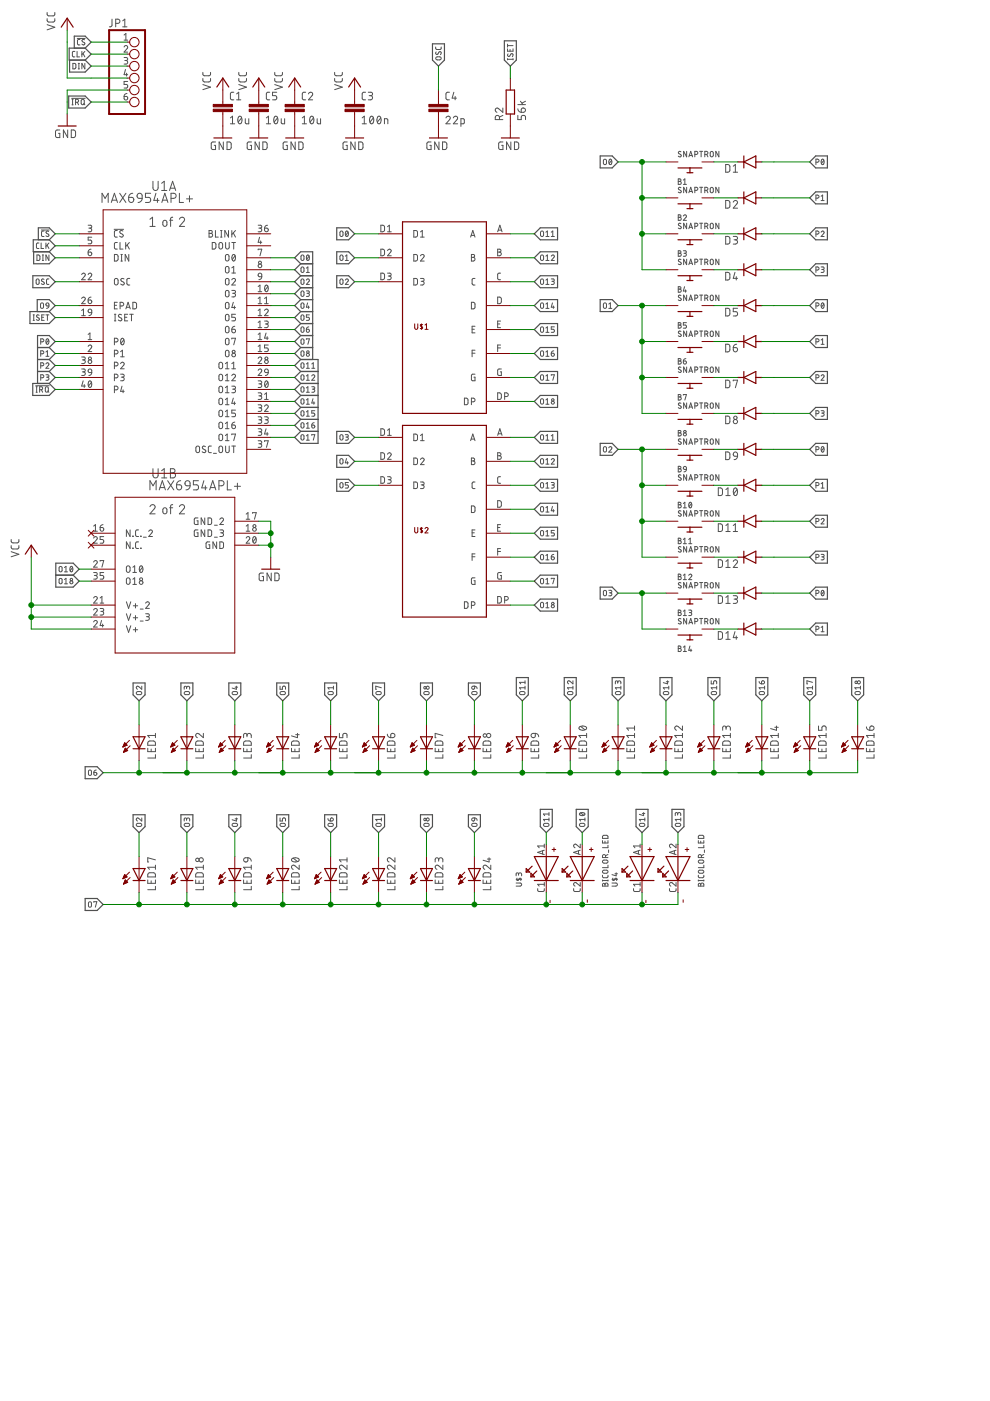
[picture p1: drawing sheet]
<svg xmlns="http://www.w3.org/2000/svg" width="210mm" height="297mm" viewBox="0 0 210 297" stroke-linecap="round" stroke-linejoin="round" font-family="sans-serif">
<g fill="none" stroke="#505050" stroke-width=".21">
<path d="M10 4l.1 .6 .3 .1 1-.1 .2-.2v-.4M10 2.6v.6l.4 .2 1-.1 .2-.1v-.6M10 5.2l1.6 .6-1.6 .5M15.5 13.4l.4 .1 .2 .1v.8l-.2 .2h-.4zM15.9 10.9h-.4l-.2 .3 .1 .7 .5 .2M16.3 10.9v1.2h.6M16.4 8.1h1.7M16.6 13.4h.2M16.6 14.6h.2M16.7 13.4v1.2M17 8.4h-.4l-.2 .2v.8l.6 .1M17.4 10.9v1.2"/>
<path d="M17.6 11.3l.4 .8M17.9 8.4h-.4l-.1 .2 .5 .4a.29 .29 0 0 1 0 .5 .29 .29 0 0 1-.4-.1h-.1M18 13.4v1.2l-.6-1.2v1.2M18 10.9l-.6 .7M23.7 4.1v1.4l-.5 .2M24.5 5h.5a.44 .44 0 0 0 .4-.5 .44 .44 0 0 0-.4-.4h-.5v1.6M26 4.4l.5-.3v1.6M26 5.7h.9M26.3 10a.38 .38 0 0 1 .6-.3 .38 .38 0 0 1 .1 .6l-.7 .7h.8M26.3 12.2h.5l.3 .2-.2 .4h-.4M26.3 7.4l.4-.3v1.4M26.3 8.5h.8"/>
<path d="M26.6 14.7l-.3 1.1h.8M26.7 12.8a.38 .38 0 0 1 .4 .4 .38 .38 0 0 1-.4 .4h-.4M26.8 15.5v.6M26.9 19.8l-.5 .3-.1 .3M27.1 17.3h-.8v.6h.5a.39 .39 0 0 1 .3 .4 .39 .39 0 0 1-.3 .4h-.5M43 16.6v.5l.4 .3 1.1-.1 .1-.7M43 15.3v.5l.4 .3 1-.1 .2-.2v-.5M43 17.9l1.6 .6-1.6 .5M49.6 19.6h-.5l-.2 .3v1.1l.2 .1 .5 .1M50.2 19.9l.4-.3v1.6M50.6 16.6l.1 .5 .3 .3 1.2-.1 .1-.7M50.6 15.3l.1 .5 .3 .3 1-.1 .3-.3v-.4"/>
<path d="M50.6 17.9l1.7 .6-1.7 .5M57.2 19.6h-.5l-.2 .3v1.1l.2 .1 .5 .1M58.3 16.6v.5l.3 .3 1.2-.1 .1-.7M58.3 15.3v.5l.3 .3 1-.1 .3-.3v-.4M58.3 17.9l1.6 .6-1.6 .5M58.7 19.6h-.9v.7h.5a.45 .45 0 0 1 .4 .4 .45 .45 0 0 1-.4 .5h-.5M64.8 19.6h-.5l-.2 .3v1.1l.2 .1 .5 .1M65.4 19.9a.44 .44 0 0 1 .6-.3 .44 .44 0 0 1 .2 .7l-.8 .9h.9M71 16.6v.5l.3 .3 1.2-.1 .1-.7M71 15.3v.5l.3 .3 1-.1 .2-.2 .1-.5M71 17.9l1.6 .6-1.6 .5M77.5 19.6h-.5l-.2 .3v1.1l.2 .1 .5 .1"/>
<path d="M78.1 19.6h.5a.36 .36 0 0 1 .4 .3 .36 .36 0 0 1-.4 .4h-.3M92.4 10v.4l.2 .1h.8l.1-.5M92.5 12.2l.7-.2 .3 .2v.2l-.1 .3h-.7l-.3-.3zM92.5 11l-.1 .4 .2 .2 .4-.5a.3 .3 0 0 1 .5-.1 .3 .3 0 0 1 0 .5l-.1 .1M95.3 19.6h-.5l-.2 .3v1.1l.2 .1 .5 .1M96.2 19.6l-.3 1.2h.9M107.6 12.6h1.2M107.6 10.4v.5h1.2v-.5M107.6 9.4v.6M107.6 12.4v.3M107.6 9.7h1.2M107.7 11.4l-.1 .4 .3 .2 .5-.6a.33 .33 0 0 1 .4 .2 .33 .33 0 0 1-.2 .4"/>
<path d="M108.1 10.5v.4M108.8 12.4v.3M12.7 27.6h-.7l-.2 .2v1l.2 .3 .7 .1v-.9h-.3M14.4 27.6v1.6l-1-1.6v1.6M15.1 27.6h.6l.3 .2v.9l-.3 .4-.6 .1zM15.2 20.8h2.9M15.3 22.2h.2M15.3 21h.2M15.4 21v1.2M16 21.7h.5l.2-.3-.1-.2-.6-.2v1.2M16.4 21.7l.3 .5M17.3 21.1h.3l.2 .1v.8l-.2 .2-.3-.1-.1-.2z"/>
<path d="M17.7 21.9l.3 .3M26.3 20.4h.5a.39 .39 0 0 1 .3 .5 .39 .39 0 0 1-.4 .3 .39 .39 0 0 1-.4-.4zM32.4 38.4v1.4a.55 .55 0 0 0 .6 .6 .55 .55 0 0 0 .5-.6v-1.4M34.3 38.9l.5-.5v2M36.1 39.9h1M45.7 30.1h-.7l-.2 .2v1.2l.2 .2h.7v-.9h-.3M47.3 30.1v1.6l-.8-1.6v1.6M48.1 30.1h.6l.3 .3v1l-.3 .3h-.6zM48.9 25l.4-.4v1.6M48.9 26.2h.9M50.2 21.2h.9M50.6 24.7l.3-.1a.95 .95 0 0 1 0 1.6 .98 .98 0 0 1-.3-1.5z"/>
<path d="M51.2 25l-.7 .9M52 25.2v.9l.3 .1h.4v-1M53.3 30.1h-.7l-.2 .2v1l.2 .4h.7v-.9h-.3M55 30.1v1.6l-.9-1.6v1.6M55.7 30.1h.7l.2 .3v.9l-.2 .4h-.7zM56.5 26.2h.9M56.5 25l.4-.4v1.6M58.2 24.7l.3-.1a.95 .95 0 0 1 0 1.6 1 1 0 0 1-.3-1.5zM58.8 25l-.7 .9M59.6 25.2v.9l.3 .1h.4v-1M60.9 30.1h-.7l-.2 .2v1l.2 .4h.7v-.9h-.2M62.6 30.1v1.6l-.9-1.6v1.6"/>
<path d="M63.4 30.1h.6l.2 .3 .1 .9-.3 .4h-.6zM64.1 26.2h.9M64.1 25l.4-.4v1.6M65.8 24.7l.3-.1a.95 .95 0 0 1 0 1.6 1 1 0 0 1-.3-1.5zM66.5 25l-.8 .9M67.2 25.2l.1 .9 .2 .1h.5v-1M73.6 30.1h-.7l-.2 .2v1l.2 .4h.7v-.9h-.2M75.3 30.1v1.6l-.9-1.6v1.6M76.1 30.1h.6l.2 .3 .1 .9-.3 .4h-.6zM76.8 26.2h.9M76.8 25l.4-.4v1.6M78.5 24.7l.3-.1a.95 .95 0 0 1 0 1.6 1 1 0 0 1-.3-1.5z"/>
<path d="M78.5 20.3a.44 .44 0 0 1 .5 .4 .44 .44 0 0 1-.5 .5h-.4M79.2 25l-.8 .9M80.1 24.7l.3-.1a.95 .95 0 0 1 0 1.6 1 1 0 0 1-.3-1.5zM80.7 25l-.7 .9M81.5 26.2v-1l.7 .1v.9M91.4 30.1h-.7l-.2 .2v1l.2 .4h.7v-.9h-.3M93.1 30.1v1.6l-.9-1.6v1.6M93.8 30.1h.7l.2 .3v.9l-.2 .4h-.7zM94.6 25a.45 .45 0 0 1 .6-.4 .45 .45 0 0 1 .1 .8l-.7 .8h.9M96.1 25a.45 .45 0 0 1 .7-.4 .45 .45 0 0 1 .1 .8l-.8 .8h.9M96.5 20.4v.8M97.7 26.2h.7v-.8l-.1-.2h-.6v1.6"/>
<path d="M105.9 25.4v-.5a.44 .44 0 0 0-.4-.4 .44 .44 0 0 0-.5 .4v.5h1.6M106.6 22.9v.9l-.9-.7a.44 .44 0 0 0-.7 .1 .44 .44 0 0 0 .4 .6M106.6 24.5l-.7 .3M106.6 30.1h-.6l-.2 .2-.1 1 .3 .4h.6v-.9h-.2M108.3 30.1v1.6l-.9-1.6v1.6M109.1 30.1h.6l.2 .3 .1 .9-.3 .4h-.6zM109.8 24.5v.9h.7v-.6a.47 .47 0 0 1 .5-.3 .47 .47 0 0 1 .4 .3v.6M109.8 23.1l.3 .6 .4 .1M109.8 22.2h1.6M110.3 21.5l.6 .7M110.6 23a.47 .47 0 0 1 .8 .2 .47 .47 0 0 1-.4 .6h-.5zM111.4 21.5l-.7 .4"/>
<path d="M128.1 33.8h.2l.3 .1v.8l-.3 .2-.2-.1-.2-.2zM129.2 33.8h.1a.58 .58 0 0 1 .4 .5 .58 .58 0 0 1-.4 .6l-.2-.6zM129.7 34l-.5 .6M143.8 37.9l.5 .1v.4l-.2 .1 .3 .2-.1 .4h-.5zM143.8 38.5h.3M144.4 32.2a.29 .29 0 0 0-.5-.1 .29 .29 0 0 0 .1 .5l.3 .2a.32 .32 0 0 1 0 .5 .32 .32 0 0 1-.5-.2M144.4 39.8a.29 .29 0 0 0-.5 0 .29 .29 0 0 0 .1 .4l.4 .3a.33 .33 0 0 1-.2 .4 .33 .33 0 0 1-.4-.2M144.9 39.1h.6M144.9 38.2l.3-.3v1.2M145.6 32.1v1.2l-.7-1.2v1.2M145.6 39.7v1.2l-.7-1.2v1.2M146 33.3l.5-1.2 .3 1.2"/>
<path d="M146.2 33h.5M147.3 32.7l.6-.1v-.4l-.6-.1v1.2M148.3 32.1h.7M148.3 39.7h.7M148.7 32.1v1.2M148.7 39.7v1.2M149.4 32.7l.6-.1v-.4l-.6-.1v1.2M149.8 32.7l.3 .6M150.7 32.2l.3-.1 .2 .3v.7l-.2 .2-.3-.1-.1-.3zM150.7 39.8l.3-.1 .2 .3v.7l-.2 .2-.3-.1-.1-.2zM152.4 32.1v1.2l-.6-1.2v1.2M152.4 39.7v1.2l-.6-1.2v1.2"/>
<path d="M153.9 34.9h.6l.2 .3v1l-.2 .3h-.6zM155.5 36.5h.9M155.5 35.2l.4-.3v1.6M173 34.4l.6-.1v-.4l-.6-.2v1.2M174.2 33.8h.1a.59 .59 0 0 1 .4 .5 .59 .59 0 0 1-.4 .6l-.2-.6zM174.7 34l-.5 .6M7.8 59.2l.2-.1 .3 .2v.8l-.3 .2-.3-.2zM7.8 54.1h.5l.1 .2v.7l-.1 .2h-.5zM8.3 51.5h-.4l-.2 .3v.7l.6 .2M8.7 51.5v1.2h.5M8.8 48.8h1.6M9 54.1h.2"/>
<path d="M9 55.2h.2M9.1 54.1v1.1M9.3 49h-.3l-.2 .2v.8l.5 .1M9.3 59.2a.29 .29 0 0 0-.4 0 .29 .29 0 0 0 0 .4l.5 .3a.32 .32 0 0 1-.2 .4 .32 .32 0 0 1-.4-.2M9.7 51.5v1.2M10 52l.4 .7M10.3 49.1a.29 .29 0 0 0-.4-.1 .29 .29 0 0 0 0 .5l.5 .3a.33 .33 0 0 1-.2 .4 .33 .33 0 0 1-.5-.2M10.4 59.1l-.4 .1-.1 .2v.8l.5 .1M10.4 54.1v1.1l-.7-1.1v1.1M10.4 51.5l-.7 .7M17.3 58.2a.38 .38 0 0 1 .6-.3 .38 .38 0 0 1 .1 .6l-.7 .8h.8M18.7 47.8h.6l.2 .2-.2 .3-.5 .1"/>
<path d="M18.7 53.4h.5a.39 .39 0 0 1 .3 .5 .39 .39 0 0 1-.4 .3 .39 .39 0 0 1-.4-.4zM18.7 58.2a.38 .38 0 0 1 .5-.3 .38 .38 0 0 1 .1 .6l-.6 .8h.8M19.1 48.4a.39 .39 0 0 1 .4 .4 .39 .39 0 0 1-.4 .3h-.4M19.3 52.8l-.5 .3-.1 .3M19.5 50.3h-.8v.6h.5a.4 .4 0 0 1 .3 .4 .4 .4 0 0 1-.3 .4h-.5M21.6 42.9v-1.9l.7 1.1 .6-1.1v1.9M23.6 42.9l.7-1.9 .6 1.9M23.8 42.4h.9M24.2 48.6h2M24.3 54h.5l.2 .2v.7l-.2 .4-.5 .1zM24.4 59.1h.5l.1 .9a.39 .39 0 0 1-.4 .4 .39 .39 0 0 1-.3-.4zM24.9 48.9h-.5l-.1 .3v.9l.1 .1 .5 .1"/>
<path d="M24.9 51.4h-.5l-.1 .3v.9l.1 .2h.5M25.4 41l1.3 1.9M25.4 51.4v1.4h.7M25.6 54h.4M25.6 55.4h.4M25.8 54v1.4M26.1 49l-.5-.1-.2 .3 .1 .2 .5 .3a.35 .35 0 0 1 0 .5 .35 .35 0 0 1-.5 0l-.1-.1M26.3 59.1h-.5l-.2 .2 .7 .7a.39 .39 0 0 1-.2 .4 .39 .39 0 0 1-.5-.2M26.6 51.4v1.4M26.7 41l-1.3 1.9M27 51.9l.4 .9M27.3 41.8h.6a.54 .54 0 0 1 .5 .7 .54 .54 0 0 1-.6 .4 .54 .54 0 0 1-.5-.5z"/>
<path d="M27.3 54v1.4l-.8-1.4v1.4M27.4 51.4l-.8 .9M27.5 59l-.4 .1-.2 .2v.9l.3 .2h.3M28.2 41l-.7 .2-.2 .6M29.2 41.2l.3-.2 .5 .2 .1 .9-.9-.2-.1-.3zM30.1 42.1l-.2 .6-.6 .2M31.8 46.5l.5-.4v1.9M31.8 48h1.1M31.9 41h-1.1v.8h.7a.55 .55 0 0 1 .5 .6 .55 .55 0 0 1-.5 .5h-.7M33.1 41l-.5 1.5h1.1M33.4 42.1v.8M34.3 40.4h1.1"/>
<path d="M34.3 42.9l.6-1.9 .7 1.9M34.5 42.4h.9M34.6 46.8l.4-.1a.72 .72 0 0 1 .1 1.3h-.3l-.2-.3zM35.9 40.4l.7-2 .7 2M36 46.7h.6M36.3 42.1h.5a.54 .54 0 0 0 .5-.6 .54 .54 0 0 0-.5-.5h-.5v1.9M36.6 46.1l-.4 .1v1.8M38 46.5a.54 .54 0 0 1 .8-.4 .54 .54 0 0 1 .2 .8l-1 1.1h1.1M38 41v1.9h.9M39.5 42.2h1.3M40.2 41.5v1.3M44.3 48.9l.7 .1v.4l-.3 .1a.39 .39 0 0 1 .4 .4 .39 .39 0 0 1-.4 .4h-.4z"/>
<path d="M44.3 49.5h.4M45 51.4h.6l.1 .2 .1 .8-.2 .4h-.6zM45.7 48.9v1.4h.6M46.5 51.5h.6l.1 .9a.39 .39 0 0 1-.4 .4 .39 .39 0 0 1-.4-.4zM46.8 50.3h.3M46.8 48.9h.3M46.9 48.9v1.4M47.8 51.4v1a.38 .38 0 0 0 .4 .4 .38 .38 0 0 0 .4-.4v-1M47.9 54.1h.6l.1 .8a.38 .38 0 0 1-.4 .5 .38 .38 0 0 1-.4-.5zM47.9 56.6h.6l.1 .9a.38 .38 0 0 1-.4 .4 .38 .38 0 0 1-.4-.4zM47.9 59.1h.6l.1 .9a.38 .38 0 0 1-.4 .4 .38 .38 0 0 1-.4-.4zM48.5 48.9v1.4l-.8-1.4v1.4"/>
<path d="M49.1 59.3a.38 .38 0 0 1 .6-.3 .38 .38 0 0 1 .1 .6l-.7 .8h.8M49.1 51.4h.8M49.1 48.9v1.4M49.1 56.8l.5-.3v1.4M49.1 57.9h.8M49.3 54h.1a.73 .73 0 0 1 .6 .6 .73 .73 0 0 1-.4 .8 .88 .88 0 0 1-.3-1.4zM49.5 49.4l.4 .9M49.6 51.4v1.4M49.8 54.3l-.6 .7M49.9 48.9l-.8 .8M54.7 47.8h.6l.2 .2-.2 .3-.4 .1M54.7 53v-.2h.8l-.4 1.4"/>
<path d="M54.8 58h.6l.1 .7-.7-.1zM55 50.3l-.3 1.1h.8M55.1 48.4a.39 .39 0 0 1 .4 .4 .39 .39 0 0 1-.4 .3h-.4M55.3 51.1v.6M55.5 58.7l-.1 .4-.5 .2M56.1 48.4h.5a.4 .4 0 0 1 .3 .4 .4 .4 0 0 1-.4 .4 .4 .4 0 0 1-.4-.4zM56.7 47.8l-.4 .1-.2 .5M63.9 54.1h.3l.2 .2v.8l-.2 .1-.4-.1zM63.9 56.7l.3-.1 .2 .2v.8l-.2 .2-.4-.2zM63.9 59.2l.3-.1 .2 .2v.8l-.2 .2-.4-.2zM65 59.4a.32 .32 0 0 1 .4-.2 .32 .32 0 0 1 .1 .4l-.5 .7h.6M65 57.8h.6"/>
<path d="M65 56.9l.3-.3v1.2M65.1 54.1h.1a.58 .58 0 0 1 .4 .5 .58 .58 0 0 1-.4 .6l-.2-.5zM65.5 54.3l-.5 .7M72.2 49h.3l.2 .3v.7l-.2 .1h-.3l-.1-.3zM72.2 54.1h.3l.2 .3v.7l-.2 .1h-.3l-.1-.3zM72.2 59.2l.3-.1 .2 .4v.5l-.2 .3-.3-.1-.1-.2zM73.2 59.4a.32 .32 0 0 1 .5-.2 .32 .32 0 0 1 .1 .4l-.6 .7h.7M73.2 55.2h.7M73.2 54.3l.3-.2v1.1M73.4 49.1v-.1a.58 .58 0 0 1 .5 .6 .58 .58 0 0 1-.5 .5l-.2-.5zM73.8 49.2l-.5 .7M80.8 47.8h.5l.2 .2v.8l-.2 .3h-.5z"/>
<path d="M80.8 52.8l.5 .1 .2 .2v.7l-.2 .4h-.5zM80.8 57.9h.5l.2 .2v.8l-.2 .4h-.5zM82.2 53.1a.38 .38 0 0 1 .5-.3 .38 .38 0 0 1 .1 .6l-.6 .8h.8M82.2 57.9h.6l.1 .2-.1 .4h-.5M82.2 49.1h.8M82.2 48.1l.3-.3v1.3M82.5 58.5a.39 .39 0 0 1 .5 .4 .39 .39 0 0 1-.5 .4h-.3M87.7 48.9h.6l.2 .2v.9l-.2 .2-.6 .1zM87.7 54h.6l.2 .2v.9l-.2 .2-.6 .1zM87.7 59l.6 .1 .2 .2v.9l-.2 .2h-.6zM89.2 54.3a.38 .38 0 0 1 .5-.3 .38 .38 0 0 1 .1 .6l-.6 .8h.7M89.2 59l.6 .1 .1 .2-.1 .3h-.5"/>
<path d="M89.2 50.3h.7M89.2 49.2l.3-.3v1.4M89.5 59.6a.39 .39 0 0 1 .4 .4 .39 .39 0 0 1-.4 .4h-.3M99.8 50.3l.4-1.4 .5 1.4M99.9 49.9h.7M99.9 54l.7 .1v.3l-.3 .2a.39 .39 0 0 1 .4 .4 .39 .39 0 0 1-.4 .4h-.4zM99.9 54.6h.4M100.7 59l-.4 .1-.2 .2v.9l.6 .2M105.5 52.8l.7 .1v.3l-.3 .2a.39 .39 0 0 1 .4 .4 .39 .39 0 0 1-.4 .4h-.4zM105.5 53.4h.4M105.5 49.1l.5-1.3 .4 1.3M105.6 48.8h.7"/>
<path d="M106.1 57.9h-.4l-.2 .3v.9l.2 .2h.4M114.7 49h.3l.3 .3-.1 .7-.2 .1h-.3l-.1-.3zM114.7 54.1h.3l.3 .3-.1 .7-.2 .1h-.3l-.1-.3zM114.7 59.2l.3-.1 .3 .4v.5l-.3 .3-.3-.1-.1-.2zM115.7 50.1h.7M115.7 55.2h.7M115.7 49.2l.4-.2v1.1M115.7 54.3l.4-.2v1.1M115.7 59.4l.4-.3v1.2M116.9 54.3a.32 .32 0 0 1 .4-.2 .32 .32 0 0 1 .1 .5l-.5 .6h.6M116.9 59.1l.5 .1 .1 .1-.1 .3h-.4M116.9 50.1h.6"/>
<path d="M116.9 49.2l.3-.2v1.1M117.2 59.6l.3 .2v.2l-.2 .3h-.4M143.8 45.6l.5 .1v.3l-.2 .1 .3 .2-.1 .4h-.5zM143.8 53.2l.5 .1v.3l-.2 .1 .3 .2-.1 .4h-.5zM143.8 46.1h.3M143.8 53.7h.3M144.4 47.4a.29 .29 0 0 0-.5 0 .29 .29 0 0 0 .1 .4l.4 .3a.33 .33 0 0 1-.2 .4 .33 .33 0 0 1-.4-.2M144.4 55.1a.29 .29 0 0 0-.5-.1 .29 .29 0 0 0 .1 .4l.4 .3a.33 .33 0 0 1-.2 .4 .33 .33 0 0 1-.4-.1M144.9 45.8a.32 .32 0 0 1 .4-.2 .32 .32 0 0 1 .1 .5l-.5 .6h.6M144.9 53.2h.5l.1 .2-.1 .3h-.4M145.2 53.7l.3 .1v.4l-.6 .1M145.6 47.3v1.2l-.7-1.2v1.2"/>
<path d="M145.6 54.9v1.2l-.7-1.2v1.2M146 40.9l.5-1.2 .3 1.2M146 48.5l.5-1.2 .3 1.2M146 56.1l.5-1.2 .3 1.2M146.2 40.6h.5M146.2 48.2h.5M146.2 55.8h.5M147.3 40.4l.6-.2v-.4l-.6-.1v1.2M147.3 48l.6-.1v-.4l-.6-.2v1.2M147.3 55.6l.6-.1v-.4l-.6-.2v1.2M148.3 47.3h.7M148.3 54.9h.7"/>
<path d="M148.7 47.3v1.2M148.7 54.9v1.2M149.4 40.4l.6-.2v-.4l-.6-.1v1.2M149.4 48l.6-.1v-.4l-.6-.2v1.2M149.4 55.6l.6-.1v-.4l-.6-.2v1.2M149.8 40.4l.3 .5M149.8 48l.3 .5M149.8 55.6l.3 .5M150.7 47.4l.3-.1 .2 .3v.7l-.2 .2-.3-.1-.1-.2zM150.7 55l.3-.1 .2 .4v.6l-.2 .2-.3-.1-.1-.2zM152.4 47.3v1.2l-.6-1.2v1.2M152.4 54.9v1.2l-.6-1.2v1.2"/>
<path d="M153.9 42.5h.6l.2 .3v1.1l-.2 .2h-.6zM153.9 50.1l.6 .1 .2 .2v1.1l-.2 .2-.6 .1zM153.9 57.7l.6 .1 .2 .2v1.1l-.2 .2-.6 .1zM155.5 42.9a.44 .44 0 0 1 .6-.4 .44 .44 0 0 1 .1 .7l-.7 .9h.9M155.5 50.1h.5a.36 .36 0 0 1 .4 .4 .36 .36 0 0 1-.4 .3h-.4M155.8 57.7l-.3 1.3h.9M155.9 50.8a.46 .46 0 0 1 .5 .5 .46 .46 0 0 1-.5 .5h-.4M156.1 58.7v.7M173 42l.6-.1v-.4l-.6-.1v1.1M173 49.6l.6-.1v-.4l-.6-.1v1.1M173 57.3l.6-.2v-.4l-.6-.1v1.2M174.1 49.2a.32 .32 0 0 1 .5-.2 .32 .32 0 0 1 0 .5l-.5 .6h.6"/>
<path d="M174.1 56.6h.5l.1 .2-.1 .3h-.4M174.1 42.5h.6M174.1 41.6l.3-.2v1.1M174.4 57.1l.3 .1v.4l-.6 .2M7 67.9h.3M7 66.8h.3M7.2 66.8v1.1M8.3 66.8h-.4l-.2 .2 .5 .4a.32 .32 0 0 1 0 .5 .32 .32 0 0 1-.5-.1M8.6 72.5l.6-.1v-.4l-.6-.2v1.2M8.6 75l.6-.1v-.4l-.6-.1v1.1M8.6 77.6l.6-.2v-.4l-.6-.1v1.2M8.7 64.3l.3-.1 .2 .2v.8l-.2 .2-.4-.2z"/>
<path d="M8.8 67.3h.4M9.4 66.8h-.6v1.1h.6M9.7 77.2a.32 .32 0 0 1 .5-.3 .32 .32 0 0 1 .1 .5l-.6 .7h.7M9.7 79.5h.5l.2 .2-.1 .2-.4 .1M9.7 66.8h.7M9.7 74.6l.4-.2v1.1M9.7 75.5h.7M9.8 64.3h.5l.1 .6-.6-.1zM9.9 71.9l.2-.1a.63 .63 0 0 1 .3 .6 .63 .63 0 0 1-.5 .6l-.2-.6zM10.1 80l.2 .1 .1 .3-.2 .2h-.5M10.1 66.8v1.1M10.3 72.1l-.5 .6"/>
<path d="M10.4 64.9l-.1 .3-.4 .2M17.3 63.3a.38 .38 0 0 1 .6-.3 .38 .38 0 0 1 .1 .6l-.7 .8h.8M17.3 75.7h.6l.2 .2-.2 .4h-.4M17.3 78.2l.6 .1 .2 .2-.2 .3h-.4M17.3 65.8l.4-.3v1.4M17.3 66.9h.8M17.7 76.3a.39 .39 0 0 1 .4 .4 .39 .39 0 0 1-.4 .4h-.4M17.7 78.8a.38 .38 0 0 1 .4 .4 .38 .38 0 0 1-.4 .4h-.4M18.7 63.6h.5a.39 .39 0 0 1 .3 .4 .39 .39 0 0 1-.4 .4 .39 .39 0 0 1-.4-.4zM18.7 73.4a.38 .38 0 0 1 .5-.2 .38 .38 0 0 1 .1 .6l-.6 .7h.8M18.7 70.9l.4-.3v1.4M18.7 72h.8"/>
<path d="M18.8 65.6h.5l.2 .7-.7-.1zM18.8 78.3h.5l.2 .7-.7-.1zM19.3 63l-.4 .1-.2 .5M19.5 66.3l-.2 .4-.5 .2M19.5 79l-.2 .4-.5 .2M24.3 72.5h.3a.39 .39 0 0 0 .4-.4 .39 .39 0 0 0-.4-.4h-.3v1.4M24.3 75h.3a.39 .39 0 0 0 .4-.4 .39 .39 0 0 0-.4-.3h-.3v1.3M24.3 77.6h.3a.39 .39 0 0 0 .4-.4 .39 .39 0 0 0-.4-.4h-.3v1.4M24.3 64.7h.4M24.3 68h.3M24.3 66.6h.3M24.4 66.6v1.4"/>
<path d="M24.9 64.1h-.6v1.4h.6M25.5 64.9h.3a.39 .39 0 0 0 .4-.4 .39 .39 0 0 0-.4-.4h-.3v1.4M25.6 77.1a.38 .38 0 0 1 .5-.3 .38 .38 0 0 1 .1 .6l-.6 .8h.7M25.6 79.3h.4l.3 .3-.1 .3-.5 .1M25.6 74.6l.4-.3v1.3M25.6 75.6h.7M25.7 71.8l.3-.1a.83 .83 0 0 1 0 1.4 .85 .85 0 0 1-.3-1.3zM25.8 66.8l-.4-.2-.3 .4 .6 .5a.35 .35 0 0 1 0 .5 .35 .35 0 0 1-.5-.1l-.1-.1M26 80a.38 .38 0 0 1 .3 .3 .38 .38 0 0 1-.3 .4h-.4M26.3 72l-.7 .8M26.4 67.3h.5M26.7 65.5l.5-1.4 .4 1.4"/>
<path d="M26.8 65.2h.7M27.1 66.6h-.7v1.4h.7M27.5 66.6h.8M27.9 66.6v1.4M28.2 64.1h.5l.2 .2v1l-.2 .2h-.5zM46.5 76.9l.3-.1 .3 .1 .1 .9a.39 .39 0 0 1-.4 .4 .39 .39 0 0 1-.4-.4zM46.5 79.5l.3-.2 .3 .2 .1 .8a.39 .39 0 0 1-.4 .4 .39 .39 0 0 1-.4-.4zM47.8 77.1l.4-.3v1.4M47.8 79.7l.4-.4v1.4M47.8 78.2h.8M47.9 61.7h.6l.1 .9a.38 .38 0 0 1-.4 .3 .38 .38 0 0 1-.4-.3zM47.9 64.2l.3-.1 .3 .1 .1 .9a.38 .38 0 0 1-.4 .4 .38 .38 0 0 1-.4-.4z"/>
<path d="M47.9 66.8l.3-.2 .3 .2 .1 .8a.38 .38 0 0 1-.4 .4 .38 .38 0 0 1-.4-.4zM47.9 69.3l.3-.1 .3 .1 .1 .9a.38 .38 0 0 1-.4 .4 .38 .38 0 0 1-.4-.4zM47.9 71.8l.3-.1 .3 .1 .1 .9a.38 .38 0 0 1-.4 .4 .38 .38 0 0 1-.4-.4zM47.9 74.4l.3-.1 .3 .1 .1 .9a.38 .38 0 0 1-.4 .3 .38 .38 0 0 1-.4-.3zM49.1 61.6h.7l.1 .2-.1 .3-.5 .1M49.1 69.8h.5a.39 .39 0 0 1 .3 .4 .39 .39 0 0 1-.4 .4 .39 .39 0 0 1-.4-.4zM49.1 79.7a.38 .38 0 0 1 .6-.3 .38 .38 0 0 1 .1 .6l-.7 .7h.8M49.1 71.9v-.2h.8l-.3 1.4M49.1 78.2h.8M49.1 77.1l.5-.3v1.4M49.5 64.1l-.4 1.1h.8M49.6 62.2a.38 .38 0 0 1 .3 .4 .38 .38 0 0 1-.3 .3h-.5"/>
<path d="M49.7 64.9v.6M49.8 69.2l-.4 .1-.3 .5M49.9 66.6h-.8v.7h.5a.39 .39 0 0 1 .3 .3 .39 .39 0 0 1-.3 .4h-.5M54.7 76a.38 .38 0 0 1 .6-.3 .38 .38 0 0 1 .1 .6l-.7 .8h.8M54.7 78.5a.38 .38 0 0 1 .6-.3 .38 .38 0 0 1 .1 .6l-.7 .8h.8M54.7 64.4h.8M54.7 66.9h.8M54.7 72h.8M54.7 74.5h.8M54.7 60.7l.4-.2v1.3M54.7 63.3l.4-.3v1.4M54.7 65.8l.4-.3v1.4"/>
<path d="M54.7 68.4l.4-.3v1.4M54.7 70.9l.4-.3v1.4M54.7 73.4l.4-.2v1.3M54.7 61.8h.8M54.7 69.5h.8M56.1 65.8a.39 .39 0 0 1 .5-.3 .39 .39 0 0 1 .2 .6l-.7 .8h.8M56.1 68.1h.6l.2 .2-.2 .4h-.4M56.1 64.4h.8M56.1 63.3l.4-.3v1.4M56.2 78.3h.6l.1 .7-.7-.1-.1-.3zM56.3 60.5h.2a.76 .76 0 0 1 .4 .7 .76 .76 0 0 1-.5 .6l-.3-.6zM56.4 70.6l-.3 1.1h.8"/>
<path d="M56.5 68.7a.39 .39 0 0 1 .4 .4 .39 .39 0 0 1-.4 .4h-.4M56.6 71.4v.6M56.8 60.7l-.6 .8M56.9 73.2h-.8v.6h.5a.4 .4 0 0 1 .3 .4 .4 .4 0 0 1-.3 .3h-.5M56.9 79l-.3 .5-.3 .1M63.9 61.7h.3l.2 .2v.8l-.2 .1-.4-.1zM63.9 64.3l.3-.1 .2 .2v.8l-.2 .2-.4-.2zM63.9 66.8h.3l.2 .2v.7l-.2 .2-.4-.2zM63.9 69.4l.3-.1 .2 .2v.8l-.2 .2-.4-.2zM63.9 71.9l.3-.1 .2 .2v.8l-.2 .2-.4-.2zM63.9 74.4h.3l.2 .1v.9l-.2 .1-.4-.1zM63.9 77l.3-.1 .2 .2v.8l-.2 .2-.4-.2z"/>
<path d="M63.9 79.5h.3l.2 .1v.8l-.2 .2-.4-.2zM65 61.7h.4l.2 .2v.2l-.5 .1M65 69.8h.3a.32 .32 0 0 1 .3 .4 .32 .32 0 0 1-.3 .3 .32 .32 0 0 1-.3-.4zM65 72v-.2h.6l-.3 1.2M65 78.1h.6M65 77.2l.3-.3v1.2M65 79.7l.3-.2v1.1M65.2 64.2l-.2 .9h.6M65.3 62.2l.2 .1 .1 .3-.2 .2h-.4M65.4 64.9v.5M65.5 69.3l-.5 .2v.3M65.6 66.8h-.6v.5h.3a.34 .34 0 0 1 .3 .3 .34 .34 0 0 1-.3 .3h-.3"/>
<path d="M66.1 79.7a.32 .32 0 0 1 .4-.2 .32 .32 0 0 1 .2 .5l-.6 .6h.6M66.1 78.1h.6M66.1 77.2l.3-.3v1.2M99.9 64.1h.6l.2 .2v1l-.2 .2h-.6zM100.1 69.8h.5M100.1 74.9h.6M100.7 79.3l-.6 .1-.1 .1-.1 .9 .2 .3h.6v-.7h-.2M100.7 74.3h-.6v1.3M100.7 69.2h-.6v1.4h.6M105.5 63h.6l.2 .2v.8l-.2 .3-.6 .1zM105.5 68.7h.5M105.5 73.8h.6"/>
<path d="M106.1 68.1h-.6v1.4h.6M106.1 73.2h-.6v1.3M106.3 78.2l-.6 .1-.2 .1v.9l.2 .3h.6v-.8h-.2M114.7 64.3l.3-.1 .3 .3v.6l-.3 .3-.3-.1-.1-.2zM114.7 69.4l.3-.1 .3 .3v.5l-.3 .4-.3-.1-.1-.3zM114.7 74.4h.3l.3 .3v.5l-.3 .3h-.3l-.1-.3zM114.7 79.5h.3l.3 .3v.5l-.3 .3h-.3l-.1-.3zM115.7 60.3h.7M115.7 75.5h.7M115.7 65.4h.7M115.7 64.5l.4-.3v1.2M115.7 69.6l.4-.3v1.2"/>
<path d="M115.7 74.6l.4-.2v1.1M115.7 79.7l.4-.2v1.1M115.7 70.5h.7M116.9 74.9h.4a.32 .32 0 0 1 .2 .3 .32 .32 0 0 1-.3 .3 .32 .32 0 0 1-.3-.3zM116.9 79.6v-.1h.6l-.3 1.1M117.1 64.2l-.2 .9h.6M117.3 64.9v.5M117.4 74.4l-.4 .1-.1 .4M117.5 69.3h-.6v.5h.4a.33 .33 0 0 1 .2 .3 .33 .33 0 0 1-.2 .4h-.4M128.1 64.3l.2-.1 .3 .2v.8l-.3 .2-.2-.1-.2-.2zM129.1 64.5l.3-.3v1.2M129.1 65.4h.6"/>
<path d="M143.8 60.8h.4l.2 .2-.1 .2-.2 .1 .3 .3-.1 .3-.5 .1zM143.8 68.4l.5 .1v.3l-.2 .1 .3 .3-.1 .3-.5 .1zM143.8 76l.5 .1v.4h-.2l.3 .3-.1 .4h-.5zM143.8 61.3h.3M143.8 68.9h.3M143.8 76.5h.3M144.4 62.7a.29 .29 0 0 0-.5-.1 .29 .29 0 0 0 .1 .5l.3 .1a.29 .29 0 0 1 0 .5 .29 .29 0 0 1-.4 0l-.1-.1M144.4 70.3a.3 .3 0 0 0-.5-.1 .3 .3 0 0 0 .1 .5l.3 .2a.29 .29 0 0 1 0 .4 .29 .29 0 0 1-.4 0l-.1-.1M144.4 77.9a.3 .3 0 0 0-.5-.1 .3 .3 0 0 0 .1 .5l.3 .2a.29 .29 0 0 1 0 .4 .29 .29 0 0 1-.4 0l-.1-.1M144.9 76.5h.4a.33 .33 0 0 1 .2 .4 .33 .33 0 0 1-.3 .3 .33 .33 0 0 1-.3-.3zM145.1 60.8l-.2 .9h.6M145.4 61.4v.6"/>
<path d="M145.4 76l-.4 .2-.1 .3M145.5 68.4h-.6v.5h.4a.34 .34 0 0 1 .2 .3 .34 .34 0 0 1-.2 .4h-.4M145.6 62.6v1.1l-.7-1.1v1.1M145.6 70.2v1.2l-.7-1.2v1.2M145.6 77.8v1.2l-.7-1.2v1.2M146 63.7l.5-1.1 .3 1.1M146 71.4l.5-1.2 .3 1.2M146 79l.5-1.2 .3 1.2M146.2 63.4h.5M146.2 71.1h.5M146.2 78.7h.5M147.3 63.2l.6-.1 .1-.3-.2-.2h-.5v1.1"/>
<path d="M147.3 70.8l.6-.1 .1-.3-.2-.2h-.5v1.2M147.3 78.4l.6-.1v-.4l-.6-.1v1.2M148.3 62.6h.7M148.3 70.2h.7M148.3 77.8h.7M148.7 62.6v1.1M148.7 70.2v1.2M148.7 77.8v1.2M149.4 63.2l.6-.1v-.4l-.6-.1v1.1M149.4 70.8l.6-.1v-.4l-.6-.1v1.2M149.4 78.4l.6-.1v-.4l-.6-.1v1.2M149.8 63.2l.3 .5"/>
<path d="M149.8 70.8l.3 .6M149.8 78.4l.3 .6M150.7 62.6h.3l.2 .3v.5l-.2 .3h-.3l-.1-.3zM150.7 70.3l.3-.1 .2 .3v.5l-.2 .4-.3-.1-.1-.3zM150.7 77.9l.3-.1 .2 .3v.6l-.2 .3-.3-.1-.1-.2zM152.4 62.6v1.1l-.6-1.1v1.1M152.4 70.2v1.2l-.6-1.2v1.2M152.4 77.8v1.2l-.6-1.2v1.2M153.9 65.4h.6l.2 .2v1.1l-.2 .3h-.6zM153.9 73h.6l.2 .3v1l-.2 .3h-.6zM155.5 73.7h.5a.45 .45 0 0 1 .4 .5 .45 .45 0 0 1-.5 .4 .45 .45 0 0 1-.4-.5zM156.2 73l-.4 .1-.3 .6"/>
<path d="M156.4 65.4h-.9v.7h.5a.46 .46 0 0 1 .4 .4 .46 .46 0 0 1-.4 .5h-.5M173 64.9l.6-.2v-.4l-.6-.1v1.2M173 72.5l.6-.1v-.4l-.6-.2v1.2M174.1 79.7a.32 .32 0 0 1 .4-.2 .32 .32 0 0 1 .1 .5l-.5 .6h.6M174.1 73h.6M174.1 72.1l.3-.3v1.2M174.2 64.3l.1-.1a.59 .59 0 0 1 .4 .6 .59 .59 0 0 1-.4 .6l-.2-.6zM174.7 64.5l-.5 .6M7.6 81.8h2.8M7.6 83.2h.3M7.6 82h.3M7.8 82v1.2"/>
<path d="M8.4 82.6l.6-.1v-.4l-.6-.1v1.2M8.6 80.1l.6-.1v-.4l-.6-.1v1.1M8.8 82.6l.2 .6M9.7 82.1l.3-.1 .2 .2v.8l-.2 .1-.4-.1zM10.1 82.9l.3 .3M17.6 80.8l-.3 1.1h.8M17.9 81.5v.6M18.9 80.9l.2-.1a.83 .83 0 0 1 0 1.3 .85 .85 0 0 1-.2-1.2zM19.4 81.1l-.6 .8M24.3 80.1h.3a.39 .39 0 0 0 .4-.4 .39 .39 0 0 0-.4-.4h-.3v1.4M24.3 82.7h.3a.39 .39 0 0 0 .4-.4 .39 .39 0 0 0-.4-.4h-.3v1.4M25.9 81.9l-.3 1.1h.7"/>
<path d="M26.1 82.7v.6M32.4 99.4v1.4a.55 .55 0 0 0 .6 .5 .55 .55 0 0 0 .5-.5v-1.4M34.3 99.8l.5-.4v1.9M36.1 99.4h.6a.43 .43 0 0 1 .4 .4 .43 .43 0 0 1-.4 .4 .54 .54 0 0 1 .5 .6 .54 .54 0 0 1-.5 .5h-.6zM41.7 94.7h.5l.1 .9a.39 .39 0 0 1-.4 .4 .39 .39 0 0 1-.4-.4zM43.6 94.7l-.5-.1-.2 .3 .2 .3 .4 .2a.35 .35 0 0 1 0 .5 .35 .35 0 0 1-.5 0l-.1-.1M44.8 94.6h-.4l-.2 .3v.9l.2 .1 .4 .1M45.3 96.1h.6M46.5 82l.3-.1 .3 .1 .1 .9a.39 .39 0 0 1-.4 .4 .39 .39 0 0 1-.4-.4zM46.5 84.5l.3-.1 .3 .1 .1 .9a.39 .39 0 0 1-.4 .4 .39 .39 0 0 1-.4-.4zM46.5 87.1l.3-.1 .3 .1 .1 .9a.39 .39 0 0 1-.4 .3 .39 .39 0 0 1-.4-.3zM46.5 89.6l.3-.1 .4 .2v.8a.39 .39 0 0 1-.4 .4 .39 .39 0 0 1-.4-.4z"/>
<path d="M46.5 92.2l.3-.2 .4 .3v.7a.39 .39 0 0 1-.4 .4 .39 .39 0 0 1-.4-.4zM46.5 94.7h.6l.1 .9a.39 .39 0 0 1-.4 .4 .39 .39 0 0 1-.4-.4zM47.8 82.2l.4-.3v1.4M47.8 84.7l.4-.3v1.4M47.8 87.3l.4-.3v1.3M47.8 89.8l.4-.3v1.4M47.8 92.4l.4-.4v1.4M47.8 80.7h.8M47.8 83.3h.8M47.8 85.8h.8M47.8 88.3h.8M47.8 90.9h.8"/>
<path d="M47.8 93.4h.8M47.8 94.6v1a.38 .38 0 0 0 .4 .4 .38 .38 0 0 0 .4-.4v-1M49.1 81.9h.7l.1 .2-.1 .4h-.5M49.1 90.1h.5a.4 .4 0 0 1 .3 .4 .4 .4 0 0 1-.4 .4 .4 .4 0 0 1-.4-.4zM49.1 92.2v-.2h.8l-.3 1.4M49.1 94.6h.8M49.5 84.4l-.4 1.1h.8M49.6 82.5a.38 .38 0 0 1 .3 .4 .38 .38 0 0 1-.3 .4h-.5M49.6 94.6v1.4M49.7 85.2v.6M49.8 89.5l-.4 .1-.3 .5M49.9 87h-.8v.6h.5a.39 .39 0 0 1 .3 .4 .39 .39 0 0 1-.3 .3h-.5"/>
<path d="M54.7 80.8h.5l.3 .2-.2 .3-.4 .1M54.7 83.3h.5l.3 .2-.2 .4h-.4M54.7 85.8h.5l.3 .3-.2 .3-.4 .1M54.7 88.4h.5l.3 .2-.2 .4h-.4M54.7 90.9h.5l.3 .3-.2 .3h-.4M54.7 93.5h.5l.3 .2-.2 .3-.4 .1M55.1 81.4a.38 .38 0 0 1 .4 .4 .38 .38 0 0 1-.4 .3h-.4M55.1 83.9a.38 .38 0 0 1 .4 .4 .38 .38 0 0 1-.4 .4h-.4M55.1 86.5a.38 .38 0 0 1 .4 .3 .38 .38 0 0 1-.4 .4h-.4M55.1 89a.38 .38 0 0 1 .4 .4 .38 .38 0 0 1-.4 .4h-.4M55.1 91.5a.38 .38 0 0 1 .4 .4 .38 .38 0 0 1-.4 .4h-.4M55.1 94.1a.38 .38 0 0 1 .4 .4 .38 .38 0 0 1-.4 .3h-.4"/>
<path d="M56.1 86.1a.39 .39 0 0 1 .5-.2 .39 .39 0 0 1 .2 .6l-.7 .7h.8M56.1 88.4h.6l.2 .2-.2 .4h-.4M56.1 93.6v-.1h.8l-.4 1.3M56.1 83.6l.4-.3v1.4M56.1 84.7h.8M56.3 80.9l.2-.1a.83 .83 0 0 1 0 1.3 .85 .85 0 0 1-.2-1.2zM56.4 90.9l-.3 1.1h.8M56.5 89a.38 .38 0 0 1 .4 .4 .38 .38 0 0 1-.4 .4h-.4M56.6 91.7v.6M56.8 81.1l-.6 .8M63.9 82.1l.3-.1 .2 .2v.8l-.2 .1-.4-.1zM63.9 84.6l.3-.1 .2 .2v.8l-.2 .2-.4-.2z"/>
<path d="M63.9 87.1h.3l.2 .1v.9l-.2 .1-.4-.1zM63.9 89.7l.3-.1 .2 .2v.8l-.2 .2-.4-.2zM63.9 92.2h.3l.2 .1v.8l-.2 .2-.4-.2zM65 80.6h.6M65 83.2h.6M65 88.2h.6M65 82.3l.3-.3v1.2M65 84.8l.3-.3v1.2M65 87.3l.3-.2v1.1M65 89.9l.3-.3v1.2M65 92.4l.3-.2v1.1M65 93.3h.6"/>
<path d="M65 85.7h.6M65 90.8h.6M66.1 82h.5l.1 .2v.2l-.5 .1M66.1 90.1h.4a.32 .32 0 0 1 .2 .4 .32 .32 0 0 1-.3 .3 .32 .32 0 0 1-.3-.4zM66.1 92.3v-.1h.6l-.3 1.1M66.4 84.5l-.3 .9h.6M66.4 82.5l.3 .1v.3l-.1 .2-.5 .1M66.5 85.2v.5M66.6 89.6l-.3 .1-.2 .4M66.7 87.1h-.6v.5h.4a.34 .34 0 0 1 .2 .3 .34 .34 0 0 1-.2 .3h-.4M72.2 92.2h.3l.2 .3v.6l-.2 .2-.3-.1-.1-.2zM72.2 97.3l.3-.1 .2 .4v.6l-.2 .2-.3-.1-.1-.2z"/>
<path d="M73.2 92.2h.5l.2 .2-.2 .2-.4 .1M73.5 97.2l-.3 .9h.7M73.5 92.7l.3 .1 .1 .3-.2 .2h-.5M73.7 97.9v.5M80.8 90.9l.5 .1 .2 .2v.7l-.2 .4h-.5zM80.8 96h.5l.2 .2v.8l-.2 .4h-.5zM82.2 96.3a.38 .38 0 0 1 .5-.3 .38 .38 0 0 1 .1 .6l-.6 .8h.8M82.2 92.3h.8M82.2 91.2l.3-.3v1.4M87.7 92l.6 .1 .2 .2v.9l-.2 .2h-.6zM87.7 97.1h.6l.2 .2v1l-.2 .2h-.6zM89.2 97.4a.38 .38 0 0 1 .5-.3 .38 .38 0 0 1 .1 .6l-.6 .8h.7"/>
<path d="M89.2 93.4h.7M89.2 92.4l.3-.4v1.4M98.5 84.4l.5 .1 .2 .2v.9l-.2 .2h-.5zM99.8 93.4l.4-1.4 .5 1.4M99.9 93.1h.7M99.9 85.2h.4a.39 .39 0 0 0 .4-.4 .39 .39 0 0 0-.4-.4h-.4v1.4M99.9 97.1l.7 .1v.4l-.3 .1a.39 .39 0 0 1 .4 .4 .39 .39 0 0 1-.4 .4h-.4zM99.9 97.7h.4M105.5 83.3h.6l.2 .2v.8l-.2 .4h-.6zM105.5 96l.7 .1v.3l-.3 .2a.38 .38 0 0 1 .4 .4 .38 .38 0 0 1-.4 .4h-.4zM105.5 92.3l.5-1.4 .4 1.4M105.5 96.6h.4"/>
<path d="M105.6 92h.7M107 84.1h.4a.39 .39 0 0 0 .4-.4 .39 .39 0 0 0-.4-.4h-.4v1.4M114.7 92.2h.3l.3 .3-.1 .6-.2 .2-.3-.1-.1-.2zM114.7 97.3l.3-.1 .3 .4-.1 .6-.2 .2-.3-.1-.1-.2zM114.7 84.6l.3-.1 .3 .4-.1 .6-.2 .2-.3-.1-.1-.2zM115.7 80.6h.7M115.7 93.3h.7M115.7 92.4l.4-.2v1.1M115.7 84.8l.4-.3v1.2M115.7 97.5l.4-.3v1.2M115.7 98.4h.7M115.7 85.7h.7"/>
<path d="M116.9 97.5a.32 .32 0 0 1 .4-.2 .32 .32 0 0 1 .1 .4l-.5 .7h.6M116.9 93.3h.6M116.9 92.4l.3-.2v1.1M128.1 94.8l.2-.1 .3 .2v.8l-.3 .1h-.2l-.2-.3zM129.1 95a.32 .32 0 0 1 .4-.3 .32 .32 0 0 1 .1 .5l-.5 .7h.6M143.8 83.7h.5v.4l-.2 .1 .3 .2-.1 .4h-.5zM143.8 91.3l.5 .1v.3l-.2 .1 .3 .2-.1 .4h-.5zM143.8 98.9l.5 .1v.3l-.2 .1 .3 .3-.1 .3-.5 .1zM143.8 99.4h.3M143.8 84.2h.3M143.8 91.8h.3M144.4 85.5a.3 .3 0 0 0-.5 0 .3 .3 0 0 0 .1 .4l.3 .2a.29 .29 0 0 1 0 .4 .29 .29 0 0 1-.4 0l-.1-.1"/>
<path d="M144.4 93.1a.3 .3 0 0 0-.5 0 .3 .3 0 0 0 .1 .4l.3 .2a.29 .29 0 0 1 0 .5 .29 .29 0 0 1-.4-.1l-.1-.1M144.9 83.8v-.1h.6l-.3 1.1M145 99h.4l.1 .5h-.5zM145.5 99.5l-.1 .3-.4 .3M145.6 85.4v1.2l-.7-1.2v1.2M145.6 93v1.2l-.7-1.2v1.2M146 86.6l.5-1.2 .3 1.2M146 94.2l.5-1.2 .3 1.2M146.2 86.3h.5M146.2 93.9h.5M147.3 86.1l.6-.1v-.5l-.6-.1v1.2M147.3 93.7h.5l.2-.3-.1-.2-.6-.2v1.2"/>
<path d="M148.3 85.4h.7M148.3 93h.7M148.7 85.4v1.2M148.7 93v1.2M149.4 86.1l.6-.1v-.5l-.6-.1v1.2M149.4 93.7l.6-.1v-.4l-.6-.2v1.2M149.8 86.1l.3 .5M149.8 93.7l.3 .5M150.7 85.5l.3-.1 .2 .3v.7l-.2 .2-.3-.1-.1-.2zM150.7 93.1l.3-.1 .2 .4v.6l-.2 .2-.3-.1-.1-.2zM152.4 85.4v1.2l-.6-1.2v1.2M152.4 93v1.2l-.6-1.2v1.2"/>
<path d="M153.9 80.6h.6l.2 .3v1l-.2 .3h-.6zM153.9 88.2h.6l.2 .3v1.1l-.2 .2h-.6zM153.9 95.8l.6 .1 .2 .2v1.1l-.2 .2-.6 .1zM155.5 80.8v-.2h.9l-.5 1.6M155.6 96l.3-.2 .3 .2 .2 .7-.8-.1-.1-.3zM156.4 96.7l-.3 .6-.5 .2M173 95.3l.6-.1v-.4l-.6-.1v1.2M173 80.1l.6-.1v-.4l-.6-.1v1.1M173 87.7l.6-.1v-.4l-.6-.1v1.1M174.1 87.1h.5l.1 .2-.1 .3h-.4M174.2 94.8l.1-.1a.61 .61 0 0 1 .4 .6 .61 .61 0 0 1-.4 .5l-.2-.5zM174.4 87.6l.3 .1v.3l-.1 .2h-.5"/>
<path d="M174.7 95l-.5 .6M2.4 115.7v.5l.4 .2h1l.2-.2v-.5M2.4 114.4l.1 .6 .3 .1h1l.2-.2v-.5M2.4 117l1.6 .5-1.6 .5M19.9 114.1a.38 .38 0 0 1 .5-.3 .38 .38 0 0 1 .1 .6l-.6 .8h.7M19.9 119.2a.38 .38 0 0 1 .5-.3 .38 .38 0 0 1 .1 .6l-.6 .7h.7M19.9 111.5l.3-.3v1.4M19.9 112.6h.7M21.2 111.8h.5a.39 .39 0 0 1 .3 .5 .39 .39 0 0 1-.4 .3 .39 .39 0 0 1-.4-.4zM21.2 119v-.1h.8l-.4 1.3M21.8 111.2l-.5 .3-.1 .3M22 113.8h-.8v.6h.5a.4 .4 0 0 1 .3 .4 .4 .4 0 0 1-.3 .4h-.5"/>
<path d="M27.6 112.4v1.3l-.8-1.3v1.3M27.6 114.9v1.4l-.8-1.4v1.4M28.2 113.7h.1M28.2 116.2v.1zM29.4 112.4h-.4l-.3 .3 .1 .9 .2 .1h.4M29.4 114.9h-.4l-.3 .3 .1 .9 .2 .2h.4M29.8 113.7h.1M29.8 116.2h.1M30.4 113.9h.6M31.5 112.7a.38 .38 0 0 1 .6-.3 .38 .38 0 0 1 .1 .6l-.7 .7h.8M31.8 107.4a.54 .54 0 0 1 .8-.4 .54 .54 0 0 1 .1 .9l-.9 1h1.1M31.8 103.9v-2l.6 1.1 .7-1.1v2"/>
<path d="M33.8 103.9l.6-2 .7 2M33.9 103.4h1M34.3 101.3h1.1M34.6 107.8l.4-.1 .3 .1 .1 .7a.43 .43 0 0 1-.4 .4 .43 .43 0 0 1-.5-.4zM35.5 101.9l1.4 2M36 107.7h.6M36.1 100.2h.6M36.6 107l-.4 .2v1.7M36.9 101.9l-1.4 2M37.4 102.8h.7a.54 .54 0 0 1 .4 .6 .54 .54 0 0 1-.5 .5 .54 .54 0 0 1-.6-.6zM38 107.4a.54 .54 0 0 1 .8-.4 .54 .54 0 0 1 .2 .9l-1 1h1.1M38.3 101.9l-.6 .3-.3 .6"/>
<path d="M39.3 102.1l.4-.2 .5 .2 .1 .9-1-.1-.1-.3zM40.3 103l-.3 .6-.6 .3M42 109.8h-.6l-.2 .2v.9l.2 .3h.6v-.8h-.3M42 112.4h-.6l-.2 .1v.9l.2 .3h.6v-.7h-.3M42.1 101.9h-1.1v.9h.7a.55 .55 0 0 1 .4 .5 .55 .55 0 0 1-.4 .6h-.7M43.2 101.9l-.4 1.5h1.1M43.4 109.8v1.4l-.7-1.4v1.4M43.4 112.4v1.3l-.7-1.3v1.3M43.5 103v.9M44.1 109.8h.5l.3 .2v1l-.3 .2h-.5zM44.1 112.4h.5l.3 .2v.9l-.3 .2h-.5zM44.4 103.9l.7-2 .7 2"/>
<path d="M44.5 114.9h-.6l-.2 .2v.9l.2 .3h.6v-.8h-.3M44.6 103.4h1M45.5 113.9h.6M45.5 111.4h.6M45.9 114.9v1.4l-.8-1.4v1.4M46.4 103h.6a.54 .54 0 0 0 .5-.5 .54 .54 0 0 0-.5-.6h-.6v2M46.6 110.1a.38 .38 0 0 1 .5-.3 .38 .38 0 0 1 .2 .6l-.7 .8h.8M46.6 112.4h.6l.2 .2-.2 .3-.4 .1M46.6 114.9h.6l.2 .2v1l-.2 .1-.6 .1zM47 113a.39 .39 0 0 1 .4 .4 .39 .39 0 0 1-.4 .3h-.4M48.2 101.9v2h.9M49.7 103.1h1.3"/>
<path d="M50.3 102.4v1.4M52.2 114.1a.38 .38 0 0 1 .5-.3 .38 .38 0 0 1 .2 .6l-.7 .8h.8M52.2 112.6h.8M52.2 109l.4-.3v1.4M52.2 111.5l.4-.3v1.4M52.2 110.1h.8M53.6 108.8v-.1h.7l-.3 1.4M53.7 113.9l.3-.1a.83 .83 0 0 1 0 1.4 .88 .88 0 0 1-.3-1.3zM54.3 114.1l-.7 .8M72.2 102.4l.3-.1 .2 .3v.7l-.2 .2-.3-.1-.1-.3zM73.9 102.3h-.7v.5h.4a.33 .33 0 0 1 .3 .4 .33 .33 0 0 1-.3 .3h-.4M80.8 101.1h.5l.2 .2v.8l-.2 .3-.5 .1z"/>
<path d="M82.2 101.1h.4l.3 .2-.1 .4h-.5M82.5 101.7a.38 .38 0 0 1 .5 .4 .38 .38 0 0 1-.5 .4h-.3M87.7 102.2h.6l.2 .2v1l-.2 .2h-.6zM89.2 102.2h.6l.1 .2-.1 .4h-.5M89.5 102.8a.39 .39 0 0 1 .4 .4 .39 .39 0 0 1-.4 .4h-.3M99.9 107.3h.6l.2 .2v.9l-.2 .2-.6 .1zM100.1 113h.5M100.1 118h.6M100.7 102.2h-.4l-.2 .3v.9l.2 .2h.4M100.7 112.4h-.6v1.3h.6M100.7 117.4h-.6v1.4M105.5 106.2h.6l.2 .2v.8l-.2 .3h-.6z"/>
<path d="M105.5 111.8h.5M105.5 116.9h.6M106.1 101.1h-.4l-.2 .3v.9l.2 .1 .4 .1M106.1 111.2h-.6v1.4h.6M106.1 116.3h-.6v1.4M114.7 102.4l.3-.1 .3 .3-.1 .7-.2 .2-.3-.1-.1-.3zM114.7 107.5l.3-.1 .3 .3-.1 .7-.2 .1h-.3l-.1-.3zM114.7 112.5h.3l.3 .3-.1 .7-.2 .1h-.3l-.1-.3zM114.7 117.6h.3l.3 .3-.1 .6-.2 .2-.3-.1-.1-.2zM115.7 103.5h.7M115.7 113.6h.7M115.7 118.7h.7"/>
<path d="M115.7 102.6l.4-.3v1.2M115.7 107.7l.4-.3v1.2M115.7 112.7l.4-.2v1.1M115.7 117.8l.4-.3v1.2M115.7 108.6h.7M116.9 102.3h.4l.2 .2-.1 .3h-.4M116.9 118.1h.4a.32 .32 0 0 1 .2 .3 .32 .32 0 0 1-.3 .3 .32 .32 0 0 1-.3-.3zM117.1 107.4l-.2 .9h.6M117.2 102.8l.3 .2v.2l-.2 .2-.4 .1M117.3 108v.6M117.4 117.5a.51 .51 0 0 0-.5 .6M117.5 112.5h-.6v.5h.4a.32 .32 0 0 1 .2 .3 .32 .32 0 0 1-.2 .3h-.4"/>
<path d="M143.8 106.5l.5 .1v.3l-.2 .1 .3 .3-.1 .3-.5 .1zM143.8 114.1l.5 .1v.3l-.2 .1 .3 .3-.1 .4h-.5zM143.8 107h.3M143.8 114.6h.3M144.4 100.8l-.4-.1-.2 .2 .5 .4a.29 .29 0 0 1 0 .5 .29 .29 0 0 1-.4-.1h-.1M144.4 108.4l-.4-.1-.2 .2 .5 .5a.29 .29 0 0 1 0 .4 .29 .29 0 0 1-.4 0l-.1-.1M144.4 116a.29 .29 0 0 0-.5-.1 .29 .29 0 0 0 .1 .5l.3 .2a.32 .32 0 0 1 0 .5 .32 .32 0 0 1-.5-.2M144.9 107.7h.6M144.9 106.8l.3-.3v1.2M144.9 114.4l.3-.3v1.2M144.9 115.3h.6M145.6 100.6v1.2l-.7-1.2v1.2"/>
<path d="M145.6 108.3v1.2l-.7-1.2v1.2M145.6 115.9v1.2l-.7-1.2v1.2M146 115.3h.7M146 114.4l.3-.3v1.2M146 101.8l.5-1.2 .3 1.2M146 109.5l.5-1.2 .3 1.2M146 117.1l.5-1.2 .3 1.2M146.2 101.5h.5M146.2 109.2h.5M146.2 116.8h.5M146.2 106.6l.1-.1a.6 .6 0 0 1 .4 .6 .6 .6 0 0 1-.4 .6l-.3-.6zM146.6 106.8l-.5 .6"/>
<path d="M147.3 101.3h.5l.2-.3-.1-.2-.6-.2v1.2M147.3 108.9l.6-.1v-.4l-.6-.1v1.2M147.3 116.5l.6-.1v-.4l-.6-.1v1.2M148.3 100.6h.7M148.3 108.3h.7M148.3 115.9h.7M148.7 100.6v1.2M148.7 108.3v1.2M148.7 115.9v1.2M149.4 101.3l.6-.1v-.4l-.6-.2v1.2M149.4 108.9l.6-.1v-.4l-.6-.1v1.2M149.4 116.5l.6-.1v-.4l-.6-.1v1.2"/>
<path d="M149.8 101.3l.3 .5M149.8 108.9l.3 .6M149.8 116.5l.3 .6M150.7 100.7h.3l.2 .3v.6l-.2 .2-.3-.1-.1-.2zM150.7 108.4l.3-.1 .2 .3v.7l-.2 .1h-.3l-.1-.3zM150.7 116l.3-.1 .2 .3v.7l-.2 .2-.3-.1-.1-.3zM152.3 103.4l.6 .1 .3 .2v1.1l-.3 .3h-.6zM152.3 111.1h.6l.3 .2v1.1l-.3 .2-.6 .1zM152.3 118.7h.6l.3 .3v1l-.3 .3h-.6zM152.4 100.6v1.2l-.6-1.2v1.2M152.4 108.3v1.2l-.6-1.2v1.2M152.4 115.9v1.2l-.6-1.2v1.2"/>
<path d="M153.9 105.1h.9M153.9 103.8l.4-.4v1.7M153.9 111.4l.4-.3v1.6M153.9 119l.4-.3v1.6M153.9 112.7h.9M155.5 119a.44 .44 0 0 1 .6-.3 .44 .44 0 0 1 .1 .7l-.7 .9h.9M155.5 111.4l.4-.3v1.6M155.5 112.7h.9M155.7 103.5l.2-.1a.95 .95 0 0 1 0 1.7 1.04 1.04 0 0 1-.2-1.6zM156.3 103.8l-.7 .9M173 103l.6-.2v-.4l-.6-.1v1.2M173 110.6l.6-.2v-.4l-.6-.1v1.2"/>
<path d="M173 118.2l.6-.1v-.4l-.6-.2v1.2M174.1 110.2a.32 .32 0 0 1 .4-.3 .32 .32 0 0 1 .1 .5l-.5 .7h.6M174.1 117.5l.5 .1 .1 .2-.1 .2-.4 .1M174.1 103.5h.6M174.1 102.6l.3-.3v1.2M174.4 118.1l.3 .2v.3l-.6 .1M12.6 120.2l.3-.1 .2 .2v.8l-.2 .1-.3-.1zM12.6 122.7l.3-.1 .2 .2v.8l-.2 .2-.3-.2zM13.7 123.8h.6M13.7 120.3l.3-.2v1.1M13.7 122.9l.3-.3v1.2M13.7 121.2h.6"/>
<path d="M15 120.2v-.1a.58 .58 0 0 1 .5 .6 .58 .58 0 0 1-.5 .5l-.2-.5zM15.4 120.3l-.5 .7M19.9 121.4h.5l.2 .2-.2 .4h-.4M19.9 126.8a.38 .38 0 0 1 .5-.3 .38 .38 0 0 1 .1 .6l-.6 .8h.7M19.9 129.3a.38 .38 0 0 1 .5-.3 .38 .38 0 0 1 .1 .6l-.6 .8h.7M19.9 131.9a.38 .38 0 0 1 .5-.3 .38 .38 0 0 1 .1 .6l-.6 .7h.7M20.2 122a.39 .39 0 0 1 .4 .4 .39 .39 0 0 1-.4 .4h-.3M21.2 129h.6l.2 .2-.2 .4h-.4M21.2 126.8l.4-.3v1.4M21.2 127.9h.8M21.5 131.6l-.3 1h.8M21.6 129.6a.39 .39 0 0 1 .4 .4 .39 .39 0 0 1-.4 .4h-.4"/>
<path d="M21.8 132.3v.6M22 121.4h-.8v.6h.5a.4 .4 0 0 1 .3 .4 .4 .4 0 0 1-.3 .4h-.5M26.8 127.6l.5 1.4 .4-1.4M26.8 130.1l.5 1.4 .4-1.4M26.8 132.7l.5 1.4 .4-1.4M26.9 120.1h.6l.1 .9a.39 .39 0 0 1-.4 .4 .39 .39 0 0 1-.4-.4zM26.9 122.6h.6l.1 .9a.39 .39 0 0 1-.4 .4 .39 .39 0 0 1-.4-.4zM28.2 120.3l.4-.3v1.4M28.2 122.8l.4-.3v1.4M28.2 121.4h.7M28.2 123.9h.7M28.3 128.4h.9"/>
<path d="M28.3 131h.9M28.3 133.5h.9M28.7 128v.9M28.7 130.5v.9M28.7 133.1v.9M29.7 120.1l.1-.1a.74 .74 0 0 1 .5 .6 .74 .74 0 0 1-.4 .8 .88 .88 0 0 1-.2-1.3zM29.7 129.1h.7M29.7 131.7h.7M30.2 120.3l-.6 .8M30.9 127.9a.38 .38 0 0 1 .5-.3 .38 .38 0 0 1 .1 .6l-.6 .8h.8M30.9 130.1l.6 .1 .2 .2-.2 .3h-.4M31.3 130.7a.39 .39 0 0 1 .4 .4 .39 .39 0 0 1-.4 .4h-.4"/>
<path d="M55.9 121.5h-.6l-.3 .2-.1 1.1 .3 .3h.7v-.9h-.3M57.5 121.5v1.6l-.9-1.6v1.6M58.3 121.5h.6l.2 .3 .1 .9-.3 .4h-.6zM98.5 127.6h.5l.2 .2v.9l-.2 .2-.5 .1zM99.9 128.4h.4a.38 .38 0 0 0 .4-.4 .38 .38 0 0 0-.4-.4h-.4v1.4M100.7 122.5h-.6l-.1 .2-.1 .9 .2 .3h.6v-.8h-.2M105.5 126.5h.6l.2 .2v.8l-.2 .3-.6 .1zM106.3 121.4h-.6l-.2 .2v.9l.2 .3h.6v-.8h-.2M107 127.3h.4a.39 .39 0 0 0 .4-.4 .39 .39 0 0 0-.4-.4h-.4v1.4M114.7 122.7h.4l.2 .2-.1 .7-.2 .2-.3-.1-.1-.2zM114.7 127.8l.3-.1 .3 .3-.1 .7-.2 .2-.3-.1-.1-.3zM115.7 122.9l.4-.3v1.2"/>
<path d="M115.7 128l.4-.3v1.2M115.7 123.8h.7M115.7 128.9h.7M116.9 122.7v-.1h.6l-.3 1.2M128.1 125.2h.2l.3 .1v.9l-.3 .1h-.2l-.2-.3zM129.1 125.2h.5l.1 .2-.1 .2-.4 .1M129.4 125.7l.3 .1v.4l-.6 .1M143.8 121.7l.5 .1v.4l-.2 .1 .3 .2-.1 .4h-.5zM143.8 129.3l.5 .2v.3l-.2 .1 .3 .2-.1 .4h-.5zM143.8 137l.5 .1v.3l-.2 .1 .3 .2-.1 .4h-.5zM143.8 122.3h.3M143.8 129.9h.3"/>
<path d="M143.8 137.5h.3M144.4 123.6a.29 .29 0 0 0-.5 0 .29 .29 0 0 0 .1 .4l.4 .3a.33 .33 0 0 1-.2 .4 .33 .33 0 0 1-.4-.2M144.4 131.2a.29 .29 0 0 0-.5 0 .29 .29 0 0 0 .1 .4l.4 .3a.33 .33 0 0 1-.2 .4 .33 .33 0 0 1-.4-.2M144.9 122l.3-.3v1.2M144.9 129.6l.3-.3v1.2M144.9 137.2l.3-.2v1.1M144.9 122.9h.6M144.9 130.5h.6M144.9 138.1h.6M145.6 123.5v1.2l-.7-1.2v1.2M145.6 131.1v1.2l-.7-1.2v1.2M146 122a.32 .32 0 0 1 .5-.3 .32 .32 0 0 1 .1 .6l-.6 .6h.7"/>
<path d="M146 129.3l.5 .1 .2 .2-.2 .2-.3 .1M146 124.7l.5-1.2 .3 1.2M146 132.3l.5-1.2 .3 1.2M146.2 124.4h.5M146.2 132h.5M146.3 137l-.3 .9h.7M146.3 129.9l.3 .1 .1 .3-.2 .2h-.5M146.5 137.6v.5M147.3 124.2l.6-.2v-.4l-.6-.1v1.2M147.3 131.8l.6-.1v-.4l-.6-.2v1.2M148.3 123.5h.7M148.3 131.1h.7"/>
<path d="M148.7 123.5v1.2M148.7 131.1v1.2M149.4 124.2l.6-.2v-.4l-.6-.1v1.2M149.4 131.8l.6-.1v-.4l-.6-.2v1.2M149.8 124.2l.3 .5M149.8 131.8l.3 .5M150.7 123.6h.4l.1 .2v.7l-.2 .2-.3-.1-.1-.2zM150.7 131.2l.3-.1 .2 .3v.7l-.2 .2-.3-.1-.1-.2zM152.3 126.3h.6l.3 .3v1.1l-.3 .2h-.6zM152.3 133.9l.6 .1 .3 .2v1.1l-.3 .2-.6 .1zM152.4 123.5v1.2l-.6-1.2v1.2M152.4 131.1v1.2l-.6-1.2v1.2"/>
<path d="M153.9 126.7l.4-.4v1.6M153.9 134.3l.4-.4v1.7M153.9 120.3h.9M153.9 127.9h.9M153.9 135.6h.9M155.5 126.3h.5a.36 .36 0 0 1 .4 .4 .36 .36 0 0 1-.4 .3h-.4M155.8 133.9l-.3 1.3h.9M155.9 127a.46 .46 0 0 1 .5 .5 .46 .46 0 0 1-.5 .4h-.4M156.1 134.8v.8M173 125.8l.6-.1v-.4l-.6-.1v1.1M173 133.4l.6-.1v-.4l-.6-.1v1.1M174.1 133.9h.6"/>
<path d="M174.1 133l.3-.2v1.1M174.2 125.2h.1a.59 .59 0 0 1 .4 .5 .59 .59 0 0 1-.4 .6l-.2-.5zM174.7 125.4l-.5 .7M29 146.7l.7-.1 .3 .1 .1 .3-.2 .3h-.8l-.2-.3zM30.1 145.5v.6l-.7-.5a.33 .33 0 0 0-.5 .1 .33 .33 0 0 0 .2 .4M31.3 158.6v.8h1.7v-.8M31.5 157.2l1.2-.1 .2 .3 .1 .6h-1.7zM32 158.8v.6M33 160v.7h-1.7M33 155.5v.9M33 155.9h-1.7l.4 .5M39.1 146.7l.8-.1 .3 .1v.3l-.2 .3h-.8l-.1-.3z"/>
<path d="M39.6 145.8l.1-.2 .3-.1 .2 .2v.4M39.6 146l-.1-.4-.3-.1-.1 .1v.5M41.5 158.6v.8h1.6v-.8M41.6 157.2l1.2-.1 .3 .3v.6h-1.6zM42.2 158.8v.6M43.1 155.5v.9l-.9-.8a.45 .45 0 0 0-.7 .2 .45 .45 0 0 0 .3 .6M43.1 160v.7h-1.6M49.3 146.7l.8-.1 .2 .1 .1 .3-.2 .3h-.8l-.2-.3zM49.8 145.7h.6M50.1 145.5v.6l-.9-.2M51.6 158.6v.8h1.7v-.8M51.8 157.2l1.2-.1 .2 .3 .1 .6h-1.7z"/>
<path d="M52.4 155.9a.46 .46 0 0 1 .4-.4 .46 .46 0 0 1 .5 .4v.5M52.4 156.2v-.3a.36 .36 0 0 0-.4-.4 .36 .36 0 0 0-.4 .4v.5M52.4 158.8v.6M53.3 160v.7h-1.7M59.4 145.5v.6h.5v-.3a.33 .33 0 0 1 .3-.3 .33 .33 0 0 1 .3 .3v.3M59.4 146.7l.8-.1 .3 .1v.3l-.2 .3h-.8l-.1-.3zM61.8 158.6v.8h1.6v-.8M61.9 157.2l1.2-.1 .3 .3v.6h-1.6zM62.5 158.8v.6M62.7 155.8h.7M63.1 155.5v.9l-1.3-.4M63.4 160v.7h-1.6"/>
<path d="M69.6 146.7l.8-.1 .2 .1 .1 .3-.2 .3h-.8l-.2-.3zM70.7 145.8h-1.2l.3 .3M70.7 145.5v.6M72 155.5v.9h.7v-.5a.45 .45 0 0 1 .4-.4 .45 .45 0 0 1 .5 .4v.5M72 158.6v.8h1.6v-.8M72.1 157.2l1.2-.1 .3 .3v.6h-1.6zM72.7 158.8v.6M73.6 160v.7h-1.6M79.8 146.7l.7-.1 .3 .1v.3l-.1 .3h-.8l-.2-.3zM80.9 145.8l-1.2-.3v.6h.1M82.1 155.7l.2 .4 .5 .3M82.1 158.6v.8h1.6v-.8"/>
<path d="M82.3 157.2l1.2-.1 .2 .3v.6h-1.6zM82.8 158.8v.6M83 155.6a.47 .47 0 0 1 .7 .2 .47 .47 0 0 1-.4 .6h-.5zM83.7 160v.7h-1.6M89.9 146.7l.8-.1 .2 .1 .1 .3-.2 .3h-.8l-.1-.3zM92.3 158.6v.8h1.6v-.8M92.4 157.2l1.2-.1 .3 .3v.6h-1.6zM93 158.8v.6M93.9 160v.7h-1.6M93.9 155.9l-1.6-.4v.9h.2M100.1 146.7l.7-.1 .3 .1 .1 .3-.2 .3h-.8l-.2-.3zM100.1 145.6l.5-.1v.4a.33 .33 0 0 1-.4 .2 .33 .33 0 0 1-.1-.5z"/>
<path d="M100.6 145.5l.5 .2 .1 .3M102.4 158.6v.8h1.7v-.8M102.6 157.2l1.2-.1 .2 .3 .1 .6h-1.7zM103.2 158.8v.6M104.1 160v.7h-1.7M110.2 146.7l.8-.1 .3 .1v.3l-.2 .3h-.8l-.1-.3zM111.3 145.8h-1.1l.2 .3M111.3 144.3v.7M111.3 145.5v.6M111.3 144.7h-1.1l.2 .3M112.6 158.6v.8h1.6v-.8M112.7 157.2l1.2-.1 .3 .3v.6h-1.6z"/>
<path d="M112.7 155.6l.8-.1v.5a.45 .45 0 0 1-.7 .3 .45 .45 0 0 1-.1-.7zM113.3 158.8v.6M113.5 155.5l.6 .3 .1 .4M114.2 160v.7h-1.6M120.4 146.7l.8-.1 .2 .1 .1 .3-.2 .3h-.8l-.2-.3zM121.5 144.3v.7l-.7-.6a.33 .33 0 0 0-.5 .1 .33 .33 0 0 0 .3 .5M121.5 145.8h-1.2l.3 .3M121.5 145.5v.6M122.7 158.6v.8h1.7v-.8M122.9 154.1a1.04 1.04 0 0 1 1.5 .3 .95 .95 0 0 1-1.7 0zM122.9 157.2l1.2-.1 .2 .3 .1 .6h-1.7zM123.1 154l.9 .7"/>
<path d="M123.5 158.8v.6M124.4 160v.7h-1.7M124.4 155.9h-1.7l.4 .5M124.4 155.5v.9M130.5 146.7l.8-.1 .3 .1v.3l-.2 .3h-.7l-.2-.3zM131 144.7l.1-.3h.3l.2 .1v.5M131 144.9v-.4l-.3-.1-.2 .1v.5M131.6 145.8h-1.1l.2 .3M131.6 145.5v.6M132.9 158.6v.8h1.6v-.8M133 157.2l1.3-.1 .2 .3v.6h-1.6zM133.6 158.8v.6"/>
<path d="M134.5 160v.7h-1.6M134.5 155.9h-1.6l.4 .5M134.5 153.9v.9M134.5 155.5v.9M134.5 154.4h-1.6l.4 .4M140.7 146.7l.8-.1 .2 .1 .1 .3-.2 .3h-.8l-.2-.3zM141.3 144.5h.5M141.5 144.3v.7l-.9-.3M141.8 145.8h-1.2l.3 .3M141.8 145.5v.6M143.1 158.6v.8h1.6v-.8M143.2 157.2l1.2-.1 .3 .3v.6h-1.6z"/>
<path d="M143.8 158.8v.6M144.7 153.9v.9l-.9-.7a.45 .45 0 0 0-.7 .1 .45 .45 0 0 0 .3 .6M144.7 160v.7h-1.6M144.7 155.9h-1.6l.3 .5M144.7 155.5v.9M150.8 144.3v.7h.5v-.4a.33 .33 0 0 1 .3-.3 .33 .33 0 0 1 .4 .3v.4M150.9 146.7l.7-.1 .3 .1v.3l-.1 .3h-.8l-.2-.3zM152 145.8h-1.2l.2 .3M152 145.5v.6M153.2 158.6v.8h1.7v-.8M153.4 157.2l1.2-.1 .2 .3 .1 .6h-1.7zM153.9 154.4a.46 .46 0 0 1 .5-.5 .46 .46 0 0 1 .5 .5v.4"/>
<path d="M153.9 154.6v-.3a.36 .36 0 0 0-.3-.4 .36 .36 0 0 0-.4 .4v.5M153.9 158.8v.6M154.9 160v.7h-1.7M154.9 155.9h-1.7l.4 .5M154.9 155.5v.9M161 144.5l.1 .3 .4 .2M161 146.7l.8-.1 .2 .1 .1 .3-.2 .3h-.8l-.1-.3zM161.5 144.4a.33 .33 0 0 1 .6 .1 .33 .33 0 0 1-.3 .5h-.3zM162.1 145.8h-1.1l.2 .3M162.1 145.5v.6M163.4 158.6v.8h1.6v-.8M163.5 157.2l1.2-.1 .3 .3v.6h-1.6z"/>
<path d="M164.1 158.8v.6M164.3 154.2h.7M164.6 153.9v.9l-1.2-.3M165 160v.7h-1.6M165 155.9h-1.6l.3 .5M165 155.5v.9M171.2 146.7l.7-.1 .3 .1 .1 .3-.2 .3h-.8l-.2-.3zM172.3 145.8h-1.2l.3 .3M172.3 144.7l-1.2-.4v.7h.1M172.3 145.5v.6M173.5 153.9v.9h.8v-.5a.45 .45 0 0 1 .4-.4 .45 .45 0 0 1 .5 .4v.5M173.5 158.6v.8h1.7v-.8"/>
<path d="M173.7 157.2l1.2-.1 .2 .3 .1 .6h-1.7zM174.3 158.8v.6M175.2 160v.7h-1.7M175.2 155.9h-1.7l.4 .5M175.2 155.5v.9M181.3 146.7l.8-.1 .3 .1v.3l-.2 .3h-.8l-.1-.3zM182.4 145.8h-1.1l.2 .3M182.4 145.5v.6M183.7 154.1l.1 .4 .6 .3M183.7 158.6v.8h1.6v-.8M183.8 157.2l1.2-.1 .3 .3v.6h-1.6zM184.4 158.8v.6"/>
<path d="M184.5 154a.47 .47 0 0 1 .8 .2 .47 .47 0 0 1-.4 .6h-.5zM185.3 160v.7h-1.6M185.3 155.9h-1.6l.4 .5M185.3 155.5v.9M18.9 163.3h.2l.3 .1v.8l-.3 .2-.3-.2zM19.9 163.8h.4a.32 .32 0 0 1 .2 .3 .32 .32 0 0 1-.3 .3 .32 .32 0 0 1-.3-.3zM20.4 163.3l-.4 .1-.1 .4M29 174.7l.7-.1 .3 .1 .1 .3-.4 .2h-.5l-.3-.2zM30.1 173.4v.7l-.7-.6a.33 .33 0 0 0-.5 .1 .33 .33 0 0 0 .2 .5M39.1 174.7l.8-.1 .3 .1v.3l-.3 .2h-.5l-.3-.2zM39.6 173.7l.2-.3 .3 .1 .1 .6M39.6 173.9l-.1-.3-.3-.2-.1 .2v.5"/>
<path d="M49.3 174.7l.8-.1 .2 .1 .1 .3-.3 .2h-.6l-.3-.2zM49.8 173.6h.6M50.1 173.4v.7l-.9-.3M59.4 173.4v.7h.5v-.4a.34 .34 0 0 1 .3-.3 .34 .34 0 0 1 .3 .3v.4M59.4 174.7l.8-.1 .3 .1v.3l-.3 .2h-.5l-.3-.2zM69.5 173.5l.2 .4 .3 .2M69.6 174.7l.8-.1 .2 .1 .1 .3-.2 .2h-.7l-.3-.2zM70.1 173.5a.33 .33 0 0 1 .6 .1 .33 .33 0 0 1-.3 .5h-.4zM79.8 174.7l.7-.1 .3 .1v.3l-.1 .2h-.7l-.3-.2zM80.9 173.7h-1.2l.2 .4M80.9 173.4v.7M89.9 174.7l.8-.1 .2 .1 .1 .3-.2 .2h-.6l-.3-.2z"/>
<path d="M100.1 174.7l.7-.1 .3 .1 .1 .3-.2 .2h-.7l-.3-.2zM100.1 173.5l.5-.1v.4a.32 .32 0 0 1-.4 .2 .32 .32 0 0 1-.1-.5zM100.6 173.4l.5 .2 .1 .3M115.3 174.7l.8-.1 .2 .1 .1 .3-.2 .2h-.7l-.3-.2zM115.4 179v.7M115.4 179.4h-1.4l.3 .3M116.4 173.7h-1.2l.3 .4M116.4 172.3v.6M116.4 173.4v.7M116.4 172.6h-1.2l.3 .3M122.9 174.7l.8-.1 .3 .1v.3l-.3 .2h-.5l-.3-.2zM122.9 172.4a.63 .63 0 0 1 1.1 .3 .63 .63 0 0 1-.6 .3 .63 .63 0 0 1-.5-.5z"/>
<path d="M123 179v.7l-.8-.6a.38 .38 0 0 0-.6 .1 .38 .38 0 0 0 .3 .5M123.1 172.3l.7 .6M124 173.7h-1.1l.2 .4M124 173.4v.7M127.7 178.2v.5h1.2v-.5M127.8 177.2l.9-.1 .2 .2v.5h-1.2zM128.3 178.4v.3M128.9 179.2v.5h-1.2M135.6 174.7l.8-.1 .3 .1v.3l-.3 .2h-.5l-.3-.2zM135.7 179.4h-1.4l.3 .3M135.7 179v.7M136.2 172.5h.5"/>
<path d="M136.5 172.3v.6l-.9-.2M136.7 173.7h-1.1l.2 .4M136.7 173.4v.7M143.2 174.7l.8-.1 .3 .1v.3l-.3 .2h-.5l-.3-.2zM143.3 179v.7l-.7-.6a.38 .38 0 0 0-.6 .1 .38 .38 0 0 0 .2 .5M143.7 172.6l.2-.3h.3l.1 .6M143.7 172.8v-.4l-.3-.1-.2 .1v.5M144.3 173.7h-1.1l.2 .4M144.3 173.4v.7M148.1 178.2v.5h1.1v-.5M148.1 177.2l.9-.1 .2 .2v.5h-1.1zM148.6 178.4v.3"/>
<path d="M149.2 179.2v.5h-1.1M18.9 191.3l.2-.1 .3 .2v.8l-.3 .1-.3-.1zM19.9 191.3v-.1h.6l-.3 1.1M31.3 186.6v.7h1.7v-.7M31.5 185.2l1.2-.1 .2 .2 .1 .6h-1.7zM32 186.8v.5M33 183.4v.9M33 187.9v.7h-1.7M33 182.3l-1.7-.4v.9h.2M33 183.9h-1.7l.4 .4M41.5 186.6v.7h1.6v-.7M41.6 185.2l1.2-.1 .3 .2v.6h-1.6z"/>
<path d="M42.2 186.8v.5M43.1 183.4v.9M43.1 187.9v.7h-1.6M43.1 183.9h-1.6l.3 .4M51.6 186.6v.7h1.7v-.7M51.8 185.2l1.2-.1 .2 .2 .1 .6h-1.7zM51.8 182l.8-.1v.5a.46 .46 0 0 1-.7 .3 .46 .46 0 0 1-.1-.7zM52.4 186.8v.5M52.6 181.9l.4 .1 .3 .6M53.3 183.4v.9M53.3 187.9v.7h-1.7M53.3 183.9h-1.7l.4 .4"/>
<path d="M61.8 186.6v.7h1.6v-.7M61.9 182.1a1.03 1.03 0 0 1 1.5 .2 .97 .97 0 0 1-1.6 0zM61.9 185.2l1.2-.1 .3 .2v.6h-1.6zM62.2 181.9l.9 .8M62.5 186.8v.5M63.4 183.4v.9l-.9-.7a.44 .44 0 0 0-.7 .1 .44 .44 0 0 0 .4 .6M63.4 187.9v.7h-1.6M72 186.6v.7h1.6v-.7M72.1 185.2l1.2-.1 .3 .2v.6h-1.6zM72.7 186.8v.5M73.6 183.4v.9l-.9-.7a.44 .44 0 0 0-.7 .1 .44 .44 0 0 0 .3 .6M73.6 181.9v.9"/>
<path d="M73.6 187.9v.7h-1.6M73.6 182.3h-1.6l.3 .5M82.1 186.6v.7h1.6v-.7M82.3 185.2l1.2-.1 .2 .2v.6h-1.6zM82.8 186.8v.5M83.7 183.4v.9l-.9-.7a.44 .44 0 0 0-.7 .1 .44 .44 0 0 0 .4 .6M83.7 181.9v.9l-.9-.8a.44 .44 0 0 0-.7 .1 .44 .44 0 0 0 .4 .7M83.7 187.9v.7h-1.6M92.3 186.6v.7h1.6v-.7M92.4 185.2l1.2-.1 .3 .2v.6h-1.6zM93 182.3a.44 .44 0 0 1 .5-.4 .44 .44 0 0 1 .4 .4v.5M93 182.6v-.4a.37 .37 0 0 0-.4-.3 .37 .37 0 0 0-.3 .3v.6"/>
<path d="M93 186.8v.5M93.9 183.4v.9l-.9-.7a.44 .44 0 0 0-.7 .1 .44 .44 0 0 0 .3 .6M93.9 187.9v.7h-1.6M102.4 186.6v.7h1.7v-.7M102.6 185.2l1.2-.1 .2 .2 .1 .6h-1.7zM103.2 186.8v.5M103.3 182.1h.8M103.7 181.9v.9l-1.3-.4M104.1 183.4v.9l-.9-.7a.45 .45 0 0 0-.7 .1 .45 .45 0 0 0 .3 .6M104.1 187.9v.7h-1.7M109.4 187.2h1l.2 .3-.2 .3-1 .1M109.4 186.4h1.2"/>
<path d="M109.6 186.2v.4l.2 .1 .5-.5 .2 .1-.1 .4M109.9 185.4l.2-.3h.2l.3 .1v.5M109.9 185.6v-.4l-.3-.1-.1 .1-.1 .5M114 188.4v.4l.3 .2h.9l.2-.2v-.4M115 180.4v.7M115.4 187.1v.8M115.4 187.5h-1.4l.3 .4M115.4 180.3l-1.4 .4 1.4 .5M121.6 188.4v.4l.3 .2h.9l.2-.2v-.4M122.7 180.4v.7M123 187.1v.8l-.8-.7a.38 .38 0 0 0-.6 .1 .38 .38 0 0 0 .3 .6M123 180.3l-1.4 .4 1.4 .5"/>
<path d="M127.7 185.6l.1 .4 .2 .1h.8l.1-.5M127.7 186.6v.2M127.7 186.7h1.2M127.8 187.4l.3-.1 .2 .2 .1-.2 .3-.1 .2 .2v.5h-1.2zM127.8 184.6l.8-.1 .2 .1 .1 .3-.2 .2h-.6l-.4-.2zM127.8 182.5l.8-.1 .2 .1 .1 .3-.2 .2h-.6l-.4-.2zM128.3 187.5v.4M128.4 181.8l-.1-.5h-.4l-.2 .5h1.2M128.9 183.4v.6h-1.2M128.9 186.6v.2M128.9 181.2l-.5 .2M129 180.2v.5"/>
<path d="M129.8 187.2h.9l.2 .3-.2 .3-.9 .1M129.8 186.4h1.1M129.9 186.2v.4h.3l.4-.4 .2 .1-.1 .4M130.4 185.3h.5M130.6 185v.7l-.8-.3M134.3 188.4v.4l.3 .2h.9l.2-.2v-.4M135.4 180.4v.7M135.7 187.5h-1.4l.3 .4M135.7 187.1v.8M135.7 180.3l-1.4 .4 1.4 .5M141.9 188.4l.1 .4 .2 .2h1l.1-.6M143 180.4v.7"/>
<path d="M143.3 187.1v.8l-.7-.7a.38 .38 0 0 0-.6 .1 .38 .38 0 0 0 .2 .6M143.3 180.3l-1.4 .4 1.4 .5M148.1 185.6v.4l.2 .1h.8l.1-.5M148.1 186.7h1.1M148.1 186.6v.2M148.1 184.6l.8-.1 .3 .1v.3l-.3 .2h-.5l-.3-.2zM148.1 182.5l.8-.1 .3 .1v.3l-.3 .2h-.5l-.3-.2zM148.1 187.3h.3l.2 .2 .1-.2 .3-.1 .2 .2v.5h-1.1zM148.6 187.5v.4M148.7 181.8l-.1-.5-.3-.1-.2 .2v.4h1.1M149.2 183.4v.6h-1.1M149.2 186.6v.2"/>
<path d="M149.2 181.2l-.5 .2M149.4 180.2v.5"/>
<circle cx="55.1" cy="56.4" r=".38"/>
<circle cx="55.1" cy="55.7" r=".31"/>
<circle cx="19.1" cy="76.7" r=".39"/>
<circle cx="19.1" cy="76" r=".31"/>
<circle cx="49.5" cy="74.6" r=".31"/>
<circle cx="49.5" cy="75.3" r=".39"/>
<circle cx="56.5" cy="76" r=".31"/>
<circle cx="56.5" cy="76.7" r=".39"/>
<circle cx="65.3" cy="74.6" r=".26"/>
<circle cx="65.3" cy="75.2" r=".32"/>
<circle cx="117.2" cy="84.8" r=".26"/>
<circle cx="117.2" cy="85.4" r=".32"/>
<circle cx="145.2" cy="92.1" r=".33"/>
<circle cx="145.2" cy="91.5" r=".26"/>
<circle cx="155.9" cy="88.6" r=".36"/>
<circle cx="155.9" cy="89.4" r=".46"/>
<circle cx="53.9" cy="111.5" r=".31"/>
<circle cx="53.9" cy="112.2" r=".39"/>
<circle cx="15.1" cy="122.9" r=".26"/>
<circle cx="15.1" cy="123.5" r=".32"/>
<circle cx="29.9" cy="122.8" r=".31"/>
<circle cx="29.9" cy="123.5" r=".39"/>
<circle cx="117.2" cy="128" r=".26"/>
<circle cx="117.2" cy="128.5" r=".33"/>
<circle cx="90.1" cy="145.8" r=".26"/>
<circle cx="90.7" cy="145.8" r=".33"/>
<circle cx="102.8" cy="155.9" r=".36"/>
<circle cx="103.6" cy="155.9" r=".45"/>
<circle cx="181.5" cy="144.7" r=".26"/>
<circle cx="182.1" cy="144.7" r=".33"/>
<circle cx="90.1" cy="173.7" r=".26"/>
<circle cx="90.7" cy="173.7" r=".33"/>
<circle cx="41.8" cy="182.3" r=".36"/>
<circle cx="42.7" cy="182.3" r=".45"/>
</g>
<g fill="none" stroke="#505050" stroke-width=".25">
<path d="M14.8 12.7v2.6h3.3l1.2-1.3-1.2-1.3M15.7 10.2v-2.5h2.4l1.2 1.2-1.2 1.3M18.1 10.2h-3.4v2.5h3.4M18.1 10.2l1.2 1.3-1.2 1.2M91.7 9.3h2.5v3.4l-1.2 1.3-1.3-1.3zM106.9 8.7h2.6v4l-1.3 1.3-1.3-1.3zM14.6 20.4h3.5l1.2 1.2-1.2 1.3h-3.5zM127.3 33.1h2.5l1.2 1.2-1.2 1.3h-2.5zM171.7 34.3l1.3-1.2h2.4v2.5h-2.4zM7 58.5h3.4l1.3 1.2-1.3 1.3h-3.4zM7.1 53.4v2.5h3.3l1.3-1.2-1.3-1.3M8.1 50.8v-2.5h2.3l1.3 1.3-1.3 1.2"/>
<path d="M10.4 50.8h-3.4v2.6h3.4M10.4 50.8l1.3 1.3-1.3 1.3M63.8 55.9h2.5M63.8 55.9l-1.3-1.2 1.3-1.3h2.5v22.8M63.8 58.5h2.5M63.8 55.9l-1.3 1.3 1.3 1.3M63.8 58.5l-1.3 1.2 1.3 1.3M71.4 53.4h2.5l1.3 1.3-1.3 1.2h-2.5zM71.4 48.3h2.5l1.3 1.3-1.3 1.2h-2.5zM71.4 58.5h2.5l1.3 1.2-1.3 1.3h-2.5zM113.3 54.7l1.3-1.3h3.6v2.5h-3.6zM113.3 49.6l1.3-1.3h3.6v2.5h-3.6z"/>
<path d="M113.3 59.7l1.3-1.2h3.6v2.5h-3.6zM171.7 49.6l1.3-1.3h2.4v2.5h-2.4zM171.7 42l1.3-1.3h2.4v2.5h-2.4zM173 55.9h2.4v2.6h-2.4l-1.3-1.3zM6.3 66.1h4.1l1.3 1.2-1.3 1.3h-4.1zM7.9 66.1v-2.6h2.5l1.3 1.3-1.3 1.3M8 73.7h2.4M8 76.2h2.4M8 78.8h2.4M10.4 73.7l1.3-1.3-1.3-1.3h-2.4v10.2M10.4 73.7l1.3 1.3-1.3 1.2M10.4 76.2l1.3 1.3-1.3 1.3"/>
<path d="M10.4 78.8l1.3 1.2-1.3 1.3M63.8 61h2.5M63.8 68.6h2.5M63.8 66.1h2.5M63.8 73.7h2.5M63.8 71.1h2.5M63.8 63.5h2.5M63.8 76.2h3.6v17.8h-3.6l-1.3-1.3 1.3-1.2M63.8 78.8h3.6M63.8 61l-1.3 1.3 1.3 1.2M63.8 66.1l-1.3 1.2 1.3 1.3M63.8 71.1l-1.3 1.3 1.3 1.3"/>
<path d="M63.8 78.8l-1.3 1.2 1.3 1.3M63.8 63.5l-1.3 1.3 1.3 1.3M63.8 68.6l-1.3 1.3 1.3 1.2M63.8 73.7l-1.3 1.3 1.3 1.2M63.8 76.2l-1.3 1.3 1.3 1.3M113.3 64.8l1.3-1.3h3.6v2.6h-3.6zM114.6 68.6h3.6v2.5h-3.6l-1.3-1.2zM114.6 73.7h3.6v2.5h-3.6l-1.3-1.2zM127.3 63.5h2.5l1.2 1.3-1.2 1.3h-2.5zM171.7 64.8l1.3-1.3h2.4v2.6h-2.4zM171.7 72.4l1.3-1.3h2.4v2.6h-2.4zM6.9 81.3h3.5l1.3 1.3-1.3 1.2h-3.5z"/>
<path d="M63.8 83.8h3.6M63.8 81.3h3.6M63.8 86.4h3.6M63.8 88.9h3.6M63.8 91.5h3.6M63.8 83.8l-1.3 1.3 1.3 1.3M63.8 81.3l-1.3 1.3 1.3 1.2M63.8 86.4l-1.3 1.3 1.3 1.2M63.8 88.9l-1.3 1.3 1.3 1.3M71.4 91.5h2.5l1.3 1.2-1.3 1.3h-2.5zM71.4 96.5h2.5l1.3 1.3-1.3 1.3h-2.5zM113.3 80l1.3-1.2h3.6v2.5h-3.6z"/>
<path d="M113.3 92.7l1.3-1.2h3.6v2.5h-3.6zM114.6 83.8h3.6v2.6h-3.6l-1.3-1.3zM114.6 96.5h3.6v2.6h-3.6l-1.3-1.3zM127.3 94h2.5l1.2 1.3-1.2 1.2h-2.5zM171.7 80l1.3-1.2h2.4v2.5h-2.4zM171.7 87.7l1.3-1.3h2.4v2.5h-2.4zM171.7 95.3l1.3-1.3h2.4v2.5h-2.4zM11.8 119.4h3.7l1.3 1.3-1.3 1.2 1.3 1.3-1.3 1.3h-3.7zM71.4 101.6h2.5l1.3 1.3-1.3 1.3h-2.5zM113.3 108l1.3-1.3h3.6v2.5h-3.6zM114.6 101.6h3.6v2.6h-3.6l-1.3-1.3zM114.6 111.8h3.6v2.5h-3.6l-1.3-1.2z"/>
<path d="M114.6 116.9h3.6v2.5h-3.6l-1.3-1.3zM171.7 102.9l1.3-1.3h2.4v2.6h-2.4zM171.7 110.5l1.3-1.3h2.4v2.6h-2.4zM171.7 118.1l1.3-1.2h2.4v2.5h-2.4zM11.8 121.9h3.7M113.3 123.2l1.3-1.3h3.6v2.6h-3.6zM114.6 127h3.6v2.6h-3.6l-1.3-1.3zM127.3 124.5h2.5l1.2 1.3-1.2 1.2h-2.5zM171.7 125.8l1.3-1.3h2.4v2.5h-2.4zM171.7 133.4l1.3-1.3h2.4v2.5h-2.4zM28.2 144.8h2.6v2.5l-1.3 1.3-1.3-1.3zM38.4 144.8h2.5v2.5l-1.3 1.3-1.2-1.3z"/>
<path d="M48.5 144.8h2.6v2.5l-1.3 1.3-1.3-1.3zM58.7 144.8h2.5v2.5l-1.3 1.3-1.2-1.3zM68.8 144.8h2.6v2.5l-1.3 1.3-1.3-1.3zM79 144.8h2.5v2.5l-1.2 1.3-1.3-1.3zM89.2 144.8h2.5v2.5l-1.3 1.3-1.2-1.3zM99.3 144.8h2.6v2.5l-1.3 1.3-1.3-1.3zM109.5 143.7h2.5v3.6l-1.3 1.3-1.2-1.3zM119.6 143.7h2.6v3.6l-1.3 1.3-1.3-1.3zM129.8 143.7h2.5v3.6l-1.3 1.3-1.2-1.3zM139.9 143.7h2.6v3.6l-1.3 1.3-1.3-1.3zM150.1 143.7h2.5v3.6l-1.2 1.3-1.3-1.3zM160.3 143.7h2.5v3.6l-1.3 1.3-1.2-1.3z"/>
<path d="M170.4 143.7h2.6v3.6l-1.3 1.3-1.3-1.3zM180.6 143.7h2.5v3.6l-1.3 1.3-1.2-1.3zM18.1 162.6h2.5l1.3 1.2-1.3 1.3h-2.5zM28.2 172.7h2.6v2.6l-1.3 1.2-1.3-1.2zM38.4 172.7h2.5v2.6l-1.3 1.2-1.2-1.2zM48.5 172.7h2.6v2.6l-1.3 1.2-1.3-1.2zM58.7 172.7h2.5v2.6l-1.3 1.2-1.2-1.2zM68.8 172.7h2.6v2.6l-1.3 1.2-1.3-1.2zM79 172.7h2.5v2.6l-1.2 1.2-1.3-1.2zM89.2 172.7h2.5v2.6l-1.3 1.2-1.2-1.2zM99.3 172.7h2.6v2.6l-1.3 1.2-1.3-1.2zM114.6 171.6h2.5v3.7l-1.3 1.2-1.2-1.2z"/>
<path d="M122.2 171.6h2.5v3.7l-1.3 1.2-1.2-1.2zM134.9 171.6h2.5v3.7l-1.3 1.2-1.2-1.2zM142.5 171.6h2.5v3.7l-1.3 1.2-1.2-1.2zM18.1 190.5h2.5l1.3 1.3-1.3 1.2h-2.5z"/>
</g>
<g fill="none" stroke="#800000" stroke-width=".25">
<path d="M13 5.8l1.2-1.9 1.3 1.9M46 18.5l1.2-1.9 1.3 1.9M53.6 18.5l1.3-1.9 1.2 1.9M61.2 18.5l1.3-1.9 1.3 1.9M73.9 18.5l1.3-1.9 1.3 1.9M107.3 19.1h1.8v5.1h-1.8zM12.3 26.7h3.9M45.3 29.3h3.8M53 29.3h3.8M60.6 29.3h3.8M73.3 29.3h3.8M91.1 29.3h3.8"/>
<path d="M106.3 29.3h3.8M143.7 35.6h5.1M145.6 36.6h1.3M146.3 35.6v1M156.4 34.3h1.3M157.7 34.3l2.6-1.2v2.5zM157.7 33.1v2.5M160.3 34.3h1.2M85.3 47h17.8v40.7h-17.8zM143.7 43.2h5.1M143.7 50.8h5.1M143.7 58.5h5.1"/>
<path d="M145.6 44.2h1.3M145.6 51.9h1.3M145.6 59.5h1.3M146.3 43.2v1M146.3 50.8v1.1M146.3 58.5v1M156.4 42h1.3M156.4 49.6h1.3M156.4 57.2h1.3M157.7 40.7v2.5M157.7 48.3v2.5M157.7 55.9v2.6"/>
<path d="M157.7 42l2.6-1.3v2.5zM157.7 49.6l2.6-1.3v2.5zM157.7 57.2l2.6-1.3v2.6zM160.3 42h1.2M160.3 49.6h1.2M160.3 57.2h1.2M143.7 66.1h5.1M143.7 73.7h5.1M145.6 67.1h1.3M145.6 74.7h1.3M146.3 66.1v1M146.3 73.7v1"/>
<path d="M156.4 64.8h1.3M156.4 72.4h1.3M157.7 63.5v2.6M157.7 71.1v2.6M157.7 78.8v2.5M157.7 64.8l2.6-1.3v2.6zM157.7 72.4l2.6-1.3v2.6zM160.3 64.8h1.2M160.3 72.4h1.2M85.3 90.2h17.8v40.6h-17.8zM143.7 81.3h5.1M143.7 88.9h5.1"/>
<path d="M143.7 96.5h5.1M145.6 82.3h1.3M145.6 89.9h1.3M145.6 97.6h1.3M146.3 81.3v1M146.3 88.9v1M146.3 96.5v1.1M156.4 87.7h1.3M156.4 80h1.3M156.4 95.3h1.3M157.7 86.4v2.5M157.7 94v2.5"/>
<path d="M157.7 80l2.6-1.2v2.5zM157.7 87.7l2.6-1.3v2.5zM157.7 95.3l2.6-1.3v2.5zM160.3 87.7h1.2M160.3 80h1.2M160.3 95.3h1.2M5.4 117.5l1.2-1.9 1.3 1.9M143.7 104.2h5.1M143.7 111.8h5.1M143.7 119.4h5.1M145.6 105.2h1.3M145.6 112.8h1.3"/>
<path d="M146.3 104.2v1M146.3 111.8v1M146.3 119.4v1M156.4 102.9h1.3M156.4 110.5h1.3M156.4 118.1h1.3M157.7 101.6v2.6M157.7 109.2v2.6M157.7 116.9v2.5M157.7 102.9l2.6-1.3v2.6zM157.7 110.5l2.6-1.3v2.6zM157.7 118.1l2.6-1.2v2.5z"/>
<path d="M160.3 102.9h1.2M160.3 110.5h1.2M160.3 118.1h1.2M55.5 120.7h3.8M143.7 127h5.1M143.7 134.6h5.1M145.6 120.4h1.3M145.6 128h1.3M145.6 135.7h1.3M146.3 127v1M146.3 134.6v1.1M156.4 125.8h1.3"/>
<path d="M156.4 133.4h1.3M157.7 124.5v2.5M157.7 132.1v2.5M157.7 125.8l2.6-1.3v2.5zM157.7 133.4l2.6-1.3v2.5zM160.3 125.8h1.2M160.3 133.4h1.2M28.2 156.2h2.6l-1.3 2.5zM28.2 158.7h2.6M38.4 158.7h2.5M38.4 156.2h2.5l-1.3 2.5zM48.5 158.7h2.6"/>
<path d="M48.5 156.2h2.6l-1.3 2.5zM58.7 158.7h2.5M58.7 156.2h2.5l-1.3 2.5zM68.8 158.7h2.6M68.8 156.2h2.6l-1.3 2.5zM79 158.7h2.5M79 156.2h2.5l-1.2 2.5zM89.2 158.7h2.5M89.2 156.2h2.5l-1.3 2.5zM99.3 158.7h2.6M99.3 156.2h2.6l-1.3 2.5zM109.5 158.7h2.5"/>
<path d="M109.5 156.2h2.5l-1.3 2.5zM119.6 158.7h2.6M119.6 156.2h2.6l-1.3 2.5zM129.8 158.7h2.5M129.8 156.2h2.5l-1.3 2.5zM139.9 158.7h2.6M139.9 156.2h2.6l-1.3 2.5zM150.1 158.7h2.5M150.1 156.2h2.5l-1.2 2.5zM160.3 158.7h2.5M160.3 156.2h2.5l-1.3 2.5zM170.4 158.7h2.6"/>
<path d="M170.4 156.2h2.6l-1.3 2.5zM180.6 158.7h2.5M180.6 156.2h2.5l-1.3 2.5zM28.2 184.1h2.6l-1.3 2.6zM28.2 186.7h2.6M38.4 186.7h2.5M38.4 184.1h2.5l-1.3 2.6zM48.5 186.7h2.6M48.5 184.1h2.6l-1.3 2.6zM58.7 186.7h2.5M58.7 184.1h2.5l-1.3 2.6zM68.8 186.7h2.6"/>
<path d="M68.8 184.1h2.6l-1.3 2.6zM79 186.7h2.5M79 184.1h2.5l-1.2 2.6zM89.2 186.7h2.5M89.2 184.1h2.5l-1.3 2.6zM99.3 186.7h2.6M99.3 184.1h2.6l-1.3 2.6zM111.6 184.1l.7 .8h-.7zM112.6 185.1l.7 .8h-.7zM112.8 183.6l-1.2 1.3M113.3 186.7h5.1M113.3 181.6h5.1l-2.6 5.1z"/>
<path d="M113.8 184.7l-1.2 1.2M115.8 181.6v5.1M119.2 184.1l.7 .8h-.7zM120.2 185.1l.7 .8h-.7zM120.4 183.6l-1.2 1.3M120.9 186.7h5.1M120.9 181.6h5.1l-2.6 5.1zM121.4 184.7l-1.2 1.2M123.4 181.6v5.1M131.9 184.1l.7 .8h-.7zM132.9 185.1l.7 .8h-.7zM133.1 183.6l-1.2 1.3"/>
<path d="M133.6 186.7h5.1M133.6 181.6h5.1l-2.6 5.1zM134.1 184.7l-1.2 1.2M136.1 181.6v5.1M139.5 184.1l.8 .8h-.8zM140.5 185.1l.7 .8h-.7zM140.8 183.6l-1.3 1.3M141.2 186.7h5.1M141.2 181.6h5.1l-2.6 5.1zM141.8 184.7l-1.3 1.2M143.7 181.6v5.1"/>
</g>
<g fill="none" stroke="#800000" stroke-width=".21">
<path d="M14.2 3.9v2.5M26.9 8.9h.6M26.9 11.5h.6M26.9 14h.6M26.9 16.6h.6M26.9 19.1h.6M47.2 16.6v5.5M54.9 16.6v5.5M62.5 16.6v5.5M75.2 16.6v5.5M93 19.1v3M108.2 16.6v2.5"/>
<path d="M14.2 24.2v2.5M26.9 21.6h.6M47.2 23.7v5.6M54.9 23.7v5.6M62.5 23.7v5.6M75.2 23.7v5.6M93 23.7v5.6M108.2 24.2v5.1M141.2 34.3h2.5M148.8 34.3h2.6M16.8 49.6h5.1M16.8 52.1h5.1"/>
<path d="M16.8 54.7h5.1M16.8 59.7h5.1M21.9 44.5h30.4v55.9h-30.4zM52.3 49.6h5.1M52.3 52.1h5.1M52.3 54.7h5.1M52.3 59.7h5.1M52.3 57.2h5.1M80.3 49.6h5M80.3 54.7h5M80.3 59.7h5M103.1 49.6h5.1"/>
<path d="M103.1 54.7h5.1M103.1 59.7h5.1M141.2 49.6h2.5M141.2 57.2h2.5M141.2 42h2.5M148.8 49.6h2.6M148.8 57.2h2.6M148.8 42h2.6M16.8 64.8h5.1M16.8 67.3h5.1M16.8 72.4h5.1M16.8 75h5.1"/>
<path d="M16.8 77.5h5.1M52.3 64.8h5.1M52.3 67.3h5.1M52.3 72.4h5.1M52.3 75h5.1M52.3 77.5h5.1M52.3 62.3h5.1M52.3 69.9h5.1M87.9 68.7v.8l.3 .3 .3-.2 .1-.9M89.4 68.7v1.1M89.6 68.9l-.4-.1-.1 .3 .5 .5-.1 .1-.4-.1M90.1 68.9l.3-.2v1.1"/>
<path d="M90.1 69.8h.7M103.1 64.8h5.1M103.1 75h5.1M103.1 69.9h5.1M141.2 64.8h2.5M141.2 72.4h2.5M148.8 64.8h2.6M148.8 72.4h2.6M16.8 80h5.1M16.8 82.6h5.1M52.3 80h5.1M52.3 82.6h5.1"/>
<path d="M52.3 85.1h5.1M52.3 87.7h5.1M52.3 90.2h5.1M52.3 92.7h5.1M52.3 95.3h5.1M80.3 92.7h5M80.3 97.8h5M103.1 80h5.1M103.1 85.1h5.1M103.1 92.7h5.1M103.1 97.8h5.1M141.2 80h2.5"/>
<path d="M141.2 87.7h2.5M141.2 95.3h2.5M148.8 80h2.6M148.8 87.7h2.6M148.8 95.3h2.6M6.6 115.6v2.5M18.7 112.4l1.2 1.3M18.7 115l1.2 1.2M19.3 113.1h5.1M19.3 115.6h5.1M19.9 112.4l-1.2 1.3M19.9 115l-1.2 1.2"/>
<path d="M24.4 105.4h25.4v33.1h-25.4zM49.8 113.1h5.1M49.8 115.6h5.1M49.8 110.5h5.1M57.4 118.1v2.6M80.3 102.9h5M87.9 111.8v.9l.3 .3 .3-.2 .1-1M89.4 111.8v1.2M89.6 112h-.4l-.1 .2 .5 .5-.1 .2-.4-.1M90.1 112.1a.32 .32 0 0 1 .5-.3 .32 .32 0 0 1 .1 .6l-.6 .6h.7M103.1 113.1h5.1M103.1 102.9h5.1"/>
<path d="M103.1 108h5.1M103.1 118.1h5.1M141.2 110.5h2.5M141.2 102.9h2.5M141.2 118.1h2.5M148.8 110.5h2.6M148.8 102.9h2.6M148.8 118.1h2.6M19.3 120.7h5.1M19.3 123.2h5.1M19.3 128.3h5.1M19.3 130.8h5.1"/>
<path d="M19.3 133.4h5.1M103.1 123.2h5.1M103.1 128.3h5.1M141.2 133.4h2.5M141.2 125.8h2.5M148.8 133.4h2.6M148.8 125.8h2.6M26.1 158.4h.1M26.1 158.2h.2M26.2 158.1h.4M26.2 158h.7M26.2 159.4h.1"/>
<path d="M26.2 157.9h.6M26.2 159.3h.4M26.3 157.8h.4M26.3 159.2h.6M26.4 157.6h.2M26.4 159.1h.6M26.4 157.5h.1M26.4 159h.5M26.5 158.9h.3M26.5 158.7h.2M26.6 158.6l.5 .5-.9 .4zM26.9 158l-.5-.5-.3 .9"/>
<path d="M26.9 158l-.8 .4M27.5 157l-1.4 1.4M27.6 158.1l-1.4 1.4M29.5 153.7v7.6M36.2 158.4h.1M36.3 158.2h.2M36.3 158.1h.5M36.4 158h.7M36.4 159.4h.1M36.4 157.9h.6M36.4 159.3h.3M36.5 157.8h.4"/>
<path d="M36.5 159.2h.5M36.5 157.6h.2M36.5 159.1h.7M36.6 159h.5M36.6 157.5h.1M36.6 157.5l.5 .5-.9 .4zM36.6 158.9h.3M36.7 158.7h.1M36.7 158.6l.5 .5-.9 .4zM37.6 157l-1.4 1.4M37.7 158.1l-1.4 1.4M39.6 153.7v7.6"/>
<path d="M46.4 158.4h.1M46.4 158.2h.3M46.5 158.1h.4M46.5 158h.7M46.5 159.4h.1M46.6 157.9h.5M46.6 159.3h.3M46.6 159.2h.6M46.6 157.8h.4M46.7 157.6h.2M46.7 159.1h.6M46.7 159h.5"/>
<path d="M46.7 157.5h.1M46.8 158.9h.3M46.8 158.7h.2M46.9 158.6l.5 .5-.9 .4zM47.2 158l-.5-.5-.3 .9M47.2 158l-.8 .4M47.8 157l-1.4 1.4M47.9 158.1l-1.4 1.4M49.8 153.7v7.6M56.5 158.4h.1M56.6 158.2h.2M56.6 158.1h.5"/>
<path d="M56.7 159.4h.1M56.7 158h.7M56.7 157.9h.6M56.7 159.3h.4M56.8 159.2h.5M56.8 157.8h.4M56.8 157.6h.3M56.8 159.1h.7M56.9 157.5h.1M56.9 159h.5M56.9 157.5l.5 .5-.9 .4zM56.9 158.9h.4"/>
<path d="M57 158.7h.1M57 158.6l.5 .5-.9 .4zM57.9 157l-1.4 1.4M58 158.1l-1.4 1.4M59.9 153.7v7.6M66.7 158.4h.1M66.7 158.2h.3M66.8 158.1h.4M66.8 159.4h.2M66.8 158h.7M66.9 157.9h.6M66.9 159.3h.3"/>
<path d="M66.9 157.8h.5M66.9 159.2h.6M67 157.6h.2M67 159.1h.6M67 157.5h.1M67 159h.5M67.1 157.5l.5 .5-.9 .4zM67.1 158.9h.3M67.1 158.7h.2M67.2 158.6l.5 .5-.9 .4zM68.1 157l-1.4 1.4M68.2 158.1l-1.4 1.4"/>
<path d="M70.1 153.7v7.6M76.8 158.4h.1M76.9 158.2h.2M76.9 158.1h.5M77 158h.7M77 159.4h.1M77 157.9h.6M77 159.3h.4M77.1 157.8h.4M77.1 159.2h.6M77.2 157.6h.2M77.2 159.1h.6"/>
<path d="M77.2 157.5h.1M77.2 159h.5M77.2 158.9h.4M77.3 158.7h.1M77.3 158.6l.6 .5-.9 .4zM77.7 158l-.5-.5-.4 .9M77.7 158l-.9 .4M78.2 157l-1.4 1.4M78.4 158.1l-1.4 1.4M80.3 153.7v7.6M87 158.4h.1M87 158.2h.3"/>
<path d="M87.1 158.1h.5M87.1 158h.7M87.1 159.4h.2M87.2 157.9h.6M87.2 159.3h.3M87.2 157.8h.5M87.2 159.2h.6M87.3 159.1h.7M87.3 157.6h.2M87.4 157.5h.1M87.4 159h.4M87.4 157.5l.5 .5-.9 .4z"/>
<path d="M87.4 158.9h.3M87.5 158.7h.1M87.5 158.6l.5 .5-.9 .4zM88.4 157l-1.4 1.4M88.5 158.1l-1.4 1.4M90.4 153.7v7.6M97.2 158.4h.1M97.2 158.2h.2M97.3 158.1h.4M97.3 158h.7M97.3 159.4h.1M97.4 157.9h.5"/>
<path d="M97.4 159.3h.3M97.4 157.8h.4M97.4 159.2h.6M97.5 159.1h.6M97.5 157.6h.2M97.5 157.5h.1M97.5 159h.5M97.5 157.5l.5 .5-.8 .4zM97.6 158.9h.3M97.6 158.7h.2M97.7 158.6l.5 .5-.9 .4zM98.6 157l-1.4 1.4"/>
<path d="M98.7 158.1l-1.4 1.4M100.6 153.7v7.6M107.3 158.4h.1M107.4 158.2h.2M107.4 158.1h.5M107.5 158h.7M107.5 159.4h.1M107.5 159.3h.4M107.5 157.9h.6M107.6 157.8h.4M107.6 159.2h.5M107.6 157.6h.2"/>
<path d="M107.6 159.1h.7M107.7 157.5h.1M107.7 159h.5M107.7 158.9h.3M107.8 158.7h.1M107.8 158.6l.5 .5-.9 .4zM108.2 158l-.5-.5-.4 .9M108.2 158l-.9 .4M108.7 157l-1.4 1.4M108.8 158.1l-1.4 1.4M110.7 153.7v7.6M117.5 158.4h.1"/>
<path d="M117.5 158.2h.3M117.6 158.1h.4M117.6 158h.7M117.6 159.4h.1M117.7 157.9h.6M117.7 159.3h.3M117.7 157.8h.4M117.7 159.2h.6M117.8 157.6h.2M117.8 159.1h.6M117.8 157.5h.1M117.8 159h.5"/>
<path d="M117.9 157.5l.5 .5-.9 .4zM117.9 158.9h.3M117.9 158.7h.2M118 158.6l.5 .5-.9 .4zM118.9 157l-1.4 1.4M119 158.1l-1.4 1.4M120.9 153.7v7.6M127.6 158.4h.1M127.7 158.2h.2M127.7 158.1h.5M127.8 158h.7M127.8 159.4h.1"/>
<path d="M127.8 157.9h.6M127.8 159.3h.4M127.9 157.8h.4M127.9 159.2h.6M127.9 157.6h.3M127.9 159.1h.7M128 157.5h.1M128 159h.5M128 157.5l.5 .5-.9 .4zM128 158.9h.4M128.1 158.7h.1M128.1 158.6l.6 .5-.9 .4z"/>
<path d="M129 157l-1.4 1.4M129.2 158.1l-1.4 1.4M131 153.7v7.6M137.8 158.4h.1M137.8 158.2h.3M137.9 158.1h.4M137.9 158h.7M137.9 159.4h.1M138 157.9h.6M138 159.3h.3M138 157.8h.5M138 159.2h.6"/>
<path d="M138.1 157.6h.2M138.1 159.1h.6M138.1 159h.5M138.2 157.5h.1M138.2 158.9h.3M138.2 158.7h.2M138.3 158.6l.5 .5-.9 .4zM138.7 158l-.5-.5-.4 .9M138.7 158l-.9 .4M139.2 157l-1.4 1.4M139.3 158.1l-1.4 1.4M141.2 153.7v7.6"/>
<path d="M147.9 158.4h.1M148 158.2h.2M148 158.1h.5M148.1 158h.7M148.1 159.4h.1M148.1 157.9h.6M148.1 159.3h.4M148.2 159.2h.6M148.2 157.8h.4M148.3 157.6h.2M148.3 159.1h.6M148.3 157.5h.1"/>
<path d="M148.3 159h.5M148.3 157.5l.5 .5-.9 .4zM148.4 158.9h.3M148.4 158.7h.1M148.4 158.6l.5 .5-.8 .4zM149.3 157l-1.4 1.4M149.5 158.1l-1.4 1.4M151.4 153.7v7.6M158.1 158.4h.1M158.2 158.2h.2M158.2 158.1h.5M158.2 159.4h.2"/>
<path d="M158.3 158h.6M158.3 157.9h.6M158.3 159.3h.3M158.3 157.8h.5M158.3 159.2h.6M158.4 157.6h.2M158.4 159.1h.7M158.5 157.5h.1M158.5 159h.5M158.5 158.9h.3M158.6 158.7h.1M158.6 158.6l.5 .5-.9 .4z"/>
<path d="M159 158l-.5-.5-.4 .9M159 158l-.9 .4M159.5 157l-1.4 1.4M159.6 158.1l-1.4 1.4M161.5 153.7v7.6M168.3 158.4h.1M168.3 158.2h.3M168.4 158.1h.4M168.4 158h.7M168.4 159.4h.1M168.5 157.9h.5M168.5 159.3h.3"/>
<path d="M168.5 157.8h.4M168.5 159.2h.6M168.6 157.6h.2M168.6 159.1h.6M168.6 157.5h.1M168.6 159h.5M168.6 157.5l.5 .5-.8 .4zM168.7 158.9h.3M168.7 158.7h.2M168.8 158.6l.5 .5-.9 .4zM169.7 157l-1.4 1.4M169.8 158.1l-1.4 1.4"/>
<path d="M171.7 153.7v7.6M178.4 158.4h.1M178.5 158.2h.2M178.5 158.1h.5M178.6 158h.7M178.6 159.4h.1M178.6 157.9h.6M178.6 159.3h.4M178.7 157.8h.4M178.7 159.2h.5M178.7 157.6h.3M178.7 159.1h.7"/>
<path d="M178.8 157.5h.1M178.8 159h.5M178.8 157.5l.5 .5-.9 .4zM178.8 158.9h.4M178.9 158.7h.1M178.9 158.6l.5 .5-.9 .4zM179.8 157l-1.4 1.4M179.9 158.1l-1.4 1.4M181.8 153.7v7.6M115.8 179.1v2.5M117.5 179.7v.8M123.4 179.1v2.5"/>
<path d="M125.3 179.7v.8M136.1 179.1v2.5M137.8 179.7v.8M143.7 179.1v2.5M145.7 179.7v.8M26.1 186.2h.1M26.1 186.1h.4M26.2 186h.6M26.2 187.4h.1M26.2 185.9h.7M26.2 187.3h.3M26.3 185.8h.5"/>
<path d="M26.3 187.2h.5M26.3 185.6h.3M26.3 187.1h.8M26.4 185.5h.1M26.4 187h.5M26.4 185.4l.5 .5-.8 .4zM26.4 186.8h.4M26.5 186.7h.2M26.5 186.6h.1M26.6 186.6l-.4 .9M26.6 186.6l.5 .5-.9 .4M27.5 184.9l-1.4 1.4"/>
<path d="M27.6 186.1l-1.4 1.4M29.5 181.6v7.6M36.2 186.2h.2M36.3 186.1h.4M36.3 186h.6M36.3 187.4h.1M36.4 185.9h.6M36.4 187.3h.2M36.4 185.8h.5M36.4 187.2h.5M36.5 185.6h.3M36.5 187.1h.7"/>
<path d="M36.5 187h.6M36.6 185.5h.1M36.6 185.4l.5 .5-.9 .4zM36.6 186.8h.4M36.6 186.7h.3M36.7 186.6h.1M36.7 186.6l-.4 .9M36.7 186.6l.5 .5M37.2 187.1l-.9 .4M37.6 184.9l-1.4 1.4M37.7 186.1l-1.4 1.4M39.6 181.6v7.6"/>
<path d="M46.4 186.2h.1M46.4 186.1h.4M46.5 186h.6M46.5 187.4h.1M46.5 185.9h.7M46.5 187.3h.3M46.6 187.2h.5M46.6 185.8h.5M46.7 185.6h.2M46.7 187.1h.6M46.7 187h.6M46.7 185.5h.1"/>
<path d="M46.7 185.4l.5 .5-.8 .4zM46.8 186.8h.3M46.8 186.7h.2M46.9 186.6h.1M46.9 186.6l-.4 .9M46.9 186.6l.5 .5-.9 .4M47.8 184.9l-1.4 1.4M47.9 186.1l-1.4 1.4M49.8 181.6v7.6M56.6 186.2h.1M56.6 186.1h.4M56.6 187.4h.1"/>
<path d="M56.7 186h.6M56.7 185.9h.7M56.7 187.3h.3M56.7 187.2h.5M56.8 185.8h.4M56.8 185.6h.3M56.8 187.1h.7M56.9 185.5h.1M56.9 187h.5M56.9 185.4l.5 .5-.9 .4zM56.9 186.8h.4M57 186.7h.2"/>
<path d="M57 186.6h.1M57 186.6l-.4 .9M57 186.6l.5 .5M57.5 187.1l-.9 .4M57.9 184.9l-1.4 1.4M58 186.1l-1.4 1.4M59.9 181.6v7.6M66.7 186.2h.1M66.8 186.1h.3M66.8 187.4h.1M66.8 186h.6M66.9 185.9h.6"/>
<path d="M66.9 187.3h.2M66.9 185.8h.5M66.9 187.2h.5M67 185.6h.3M67 187.1h.7M67 185.5h.1M67 187h.6M67.1 185.4l.5 .5-.9 .4zM67.1 186.8h.4M67.1 186.7h.2M67.2 186.6h.1M67.2 186.6l-.4 .9"/>
<path d="M67.2 186.6l.5 .5M67.7 187.1l-.9 .4M68.1 184.9l-1.4 1.4M68.2 186.1l-1.4 1.4M70.1 181.6v7.6M76.9 186.2h.1M76.9 186.1h.4M77 186h.6M77 187.4h.1M77 185.9h.7M77 187.3h.3M77.1 185.8h.5"/>
<path d="M77.1 187.2h.5M77.1 185.6h.3M77.1 187.1h.7M77.2 185.5h.1M77.2 187h.5M77.2 186.8h.4M77.2 185.4l.5 .5-.9 .4zM77.3 186.7h.2M77.3 186.6h.1M77.3 186.6l-.3 .9M77.3 186.6l.6 .5-.9 .4M78.2 184.9l-1.4 1.4"/>
<path d="M78.4 186.1l-1.4 1.4M80.3 181.6v7.6M87 186.2h.2M87.1 186.1h.3M87.1 186h.6M87.1 187.4h.1M87.2 185.9h.6M87.2 187.3h.2M87.2 185.8h.5M87.2 187.2h.5M87.3 187.1h.7M87.3 185.6h.3"/>
<path d="M87.3 185.5h.2M87.3 187h.6M87.4 186.8h.4M87.4 185.4l.5 .5-.9 .4zM87.4 186.7h.3M87.5 186.6h.1M88 187.1l-.5-.5-.4 .9M88 187.1l-.9 .4M88.4 184.9l-1.4 1.4M88.5 186.1l-1.4 1.4M90.4 181.6v7.6M97.2 186.2h.1"/>
<path d="M97.2 186.1h.4M97.3 186h.6M97.3 187.4h.1M97.3 185.9h.7M97.3 187.3h.3M97.4 185.8h.5M97.4 187.2h.5M97.4 187.1h.7M97.5 185.6h.2M97.5 185.5h.1M97.5 187h.6M97.5 186.8h.4"/>
<path d="M97.5 185.4l.5 .5-.8 .4zM97.6 186.7h.2M97.6 186.6h.1M97.7 186.6l-.4 .9M97.7 186.6l.5 .5M98.2 187.1l-.9 .4M98.6 184.9l-1.4 1.4M98.7 186.1l-1.4 1.4M100.6 181.6v7.6M115.8 186.7v2.5M116.6 190.9v.5M117.1 180.1h.7"/>
<path d="M123.4 186.7v2.5M124.5 190.8v.5M125 180.1h.7M136.1 186.7v2.5M136.9 190.9v.5M137.4 180.1h.8M143.7 186.7v2.5M144.8 190.8v.5M145.3 180.1h.7"/>
<circle cx="28.5" cy="19.1" r=".99"/>
<circle cx="28.5" cy="8.9" r=".99"/>
<circle cx="28.5" cy="14" r=".99"/>
<circle cx="28.5" cy="16.6" r=".99"/>
<circle cx="28.5" cy="11.5" r=".99"/>
<circle cx="28.5" cy="21.6" r=".99"/>
</g>
<path d="M23.1 6.4h7.7v17.8h-7.7z" fill="none" stroke="#800000" stroke-width=".42"/>
<g fill="#800000" stroke="#800000" stroke-width=".21">
<path d="M45.2 23.2h4.1v.5h-4.1z"/>
<path d="M45.2 22.1h4.1v.5h-4.1z"/>
<path d="M60.5 23.2h4v.5h-4z"/>
<path d="M60.5 22.1h4v.5h-4z"/>
<path d="M73.2 23.2h4v.5h-4z"/>
<path d="M73.2 22.1h4v.5h-4z"/>
<path d="M90.9 23.2h4.1v.5h-4.1z"/>
<path d="M90.9 22.1h4.1v.5h-4.1z"/>
<path d="M52.8 23.2h4.1v.5h-4.1z"/>
<path d="M52.8 22.1h4.1v.5h-4.1z"/>
</g>
<g fill="none" stroke="#008000" stroke-width=".21">
<path d="M14.2 6.4v10.2h12.7M19.3 14h7.6M19.3 11.5h7.6M19.3 8.9h7.6M26.9 19.1h-12.7v5.1M93 14v5.1M108.2 14v2.6M19.3 21.6h7.6M131 34.3h10.2M136.1 34.3v22.9h5.1M151.4 34.3h5M161.5 34.3h10.2"/>
<path d="M11.7 54.7h5.1M11.7 52.1h5.1M11.7 49.6h5.1M11.7 59.7h5.1M57.4 54.7h5.1M57.4 59.7h5.1M57.4 57.2h5.1M75.2 54.7h5.1M75.2 49.6h5.1M75.2 59.7h5.1M108.2 54.7h5.1M108.2 49.6h5.1"/>
<path d="M108.2 59.7h5.1M136.1 49.6h5.1M136.1 42h5.1M151.4 49.6h5M151.4 42h5M151.4 57.2h5M161.5 49.6h10.2M161.5 42h10.2M161.5 57.2h10.2M11.7 67.3h5.1M11.7 72.4h5.1M11.7 64.8h5.1"/>
<path d="M11.7 75h5.1M11.7 77.5h5.1M57.4 67.3h5.1M57.4 72.4h5.1M57.4 64.8h5.1M57.4 75h5.1M57.4 77.5h5.1M57.4 62.3h5.1M57.4 69.9h5.1M108.2 64.8h5.1M108.2 75h5.1M108.2 69.9h5.1"/>
<path d="M131 64.8h10.2M136.1 72.4h5.1M136.1 64.8v22.9h5.1M151.4 72.4h5M151.4 64.8h5M161.5 72.4h10.2M161.5 64.8h10.2M11.7 82.6h5.1M11.7 80h5.1M57.4 82.6h5.1M57.4 80h5.1M57.4 87.7h5.1"/>
<path d="M57.4 92.7h5.1M57.4 85.1h5.1M57.4 90.2h5.1M75.2 92.7h5.1M75.2 97.8h5.1M108.2 80h5.1M108.2 92.7h5.1M108.2 97.8h5.1M108.2 85.1h5.1M131 95.3h10.2M136.1 80h5.1M136.1 95.3v22.8h5.1"/>
<path d="M151.4 95.3h5M151.4 80h5M151.4 87.7h5M161.5 95.3h10.2M161.5 80h10.2M161.5 87.7h10.2M6.6 118.1v15.3h12.7M54.9 115.6h2.5M54.9 110.5h2.5v7.6M54.9 113.1h2.5M75.2 102.9h5.1M108.2 113.1h5.1"/>
<path d="M108.2 102.9h5.1M108.2 118.1h5.1M108.2 108h5.1M136.1 110.5h5.1M136.1 102.9h5.1M151.4 110.5h5M151.4 102.9h5M151.4 118.1h5M161.5 110.5h10.2M161.5 102.9h10.2M161.5 118.1h10.2M6.6 128.3h12.7"/>
<path d="M6.6 130.8h12.7M16.8 123.2h2.5M16.8 120.7h2.5M108.2 128.3h5.1M108.2 123.2h5.1M131 125.8h10.2M136.1 125.8v7.6h5.1M151.4 133.4h5M151.4 125.8h5M161.5 133.4h10.2M161.5 125.8h10.2M29.5 148.6v5.1"/>
<path d="M39.6 148.6v5.1M49.8 148.6v5.1M59.9 148.6v5.1M70.1 148.6v5.1M80.3 148.6v5.1M90.4 148.6v5.1M100.6 148.6v5.1M110.7 148.6v5.1M120.9 148.6v5.1M131 148.6v5.1M141.2 148.6v5.1M151.4 148.6v5.1"/>
<path d="M161.5 148.6v5.1M171.7 148.6v5.1M181.8 148.6v5.1M29.5 161.3v2.5M29.5 176.5v5.1M39.6 161.3v2.5M39.6 176.5v5.1M49.8 161.3v2.5M49.8 176.5v5.1M59.9 161.3v2.5M59.9 176.5v5.1M70.1 161.3v2.5"/>
<path d="M70.1 176.5v5.1M80.3 161.3v2.5M80.3 176.5v5.1M90.4 161.3v2.5M90.4 176.5v5.1M100.6 161.3v2.5M100.6 176.5v5.1M110.7 161.3v2.5M115.8 176.5v2.6M120.9 161.3v2.5M123.4 176.5v2.6M131 161.3v2.5"/>
<path d="M136.1 176.5v2.6M141.2 161.3v2.5M143.7 176.5v2.6M151.4 161.3v2.5M161.5 161.3v2.5M171.7 161.3v2.5M181.8 161.3v2.5h-159.9M29.5 189.2v2.6M39.6 189.2v2.6M49.8 189.2v2.6M59.9 189.2v2.6M70.1 189.2v2.6"/>
<path d="M80.3 189.2v2.6M90.4 189.2v2.6M100.6 189.2v2.6M115.8 189.2v2.6M123.4 189.2v2.6M136.1 189.2v2.6M143.7 189.2v2.6h-121.8"/>
</g>
<g fill="#008000" stroke="#008000" stroke-width=".21">
<circle cx="57.4" cy="115.6" r=".51"/>
<circle cx="57.4" cy="113.1" r=".51"/>
<circle cx="6.6" cy="128.3" r=".51"/>
<circle cx="6.6" cy="130.8" r=".51"/>
<circle cx="136.1" cy="34.3" r=".51"/>
<circle cx="136.1" cy="49.6" r=".51"/>
<circle cx="136.1" cy="42" r=".51"/>
<circle cx="136.1" cy="64.8" r=".51"/>
<circle cx="136.1" cy="80" r=".51"/>
<circle cx="136.1" cy="72.4" r=".51"/>
<circle cx="136.1" cy="95.3" r=".51"/>
<circle cx="136.1" cy="110.5" r=".51"/>
<circle cx="136.1" cy="102.9" r=".51"/>
<circle cx="136.1" cy="125.8" r=".51"/>
<circle cx="29.5" cy="163.8" r=".51"/>
<circle cx="49.8" cy="163.8" r=".51"/>
<circle cx="39.6" cy="163.8" r=".51"/>
<circle cx="70.1" cy="163.8" r=".51"/>
<circle cx="90.4" cy="163.8" r=".51"/>
<circle cx="80.3" cy="163.8" r=".51"/>
<circle cx="59.9" cy="163.8" r=".51"/>
<circle cx="131" cy="163.8" r=".51"/>
<circle cx="120.9" cy="163.8" r=".51"/>
<circle cx="151.4" cy="163.8" r=".51"/>
<circle cx="171.7" cy="163.8" r=".51"/>
<circle cx="161.5" cy="163.8" r=".51"/>
<circle cx="141.2" cy="163.8" r=".51"/>
<circle cx="100.6" cy="163.8" r=".51"/>
<circle cx="110.7" cy="163.8" r=".51"/>
<circle cx="29.5" cy="191.8" r=".51"/>
<circle cx="49.8" cy="191.8" r=".51"/>
<circle cx="39.6" cy="191.8" r=".51"/>
<circle cx="70.1" cy="191.8" r=".51"/>
<circle cx="90.4" cy="191.8" r=".51"/>
<circle cx="80.3" cy="191.8" r=".51"/>
<circle cx="59.9" cy="191.8" r=".51"/>
<circle cx="100.6" cy="191.8" r=".51"/>
<circle cx="115.8" cy="191.8" r=".51"/>
<circle cx="123.4" cy="191.8" r=".51"/>
<circle cx="136.1" cy="191.8" r=".51"/>
</g>
</svg>
